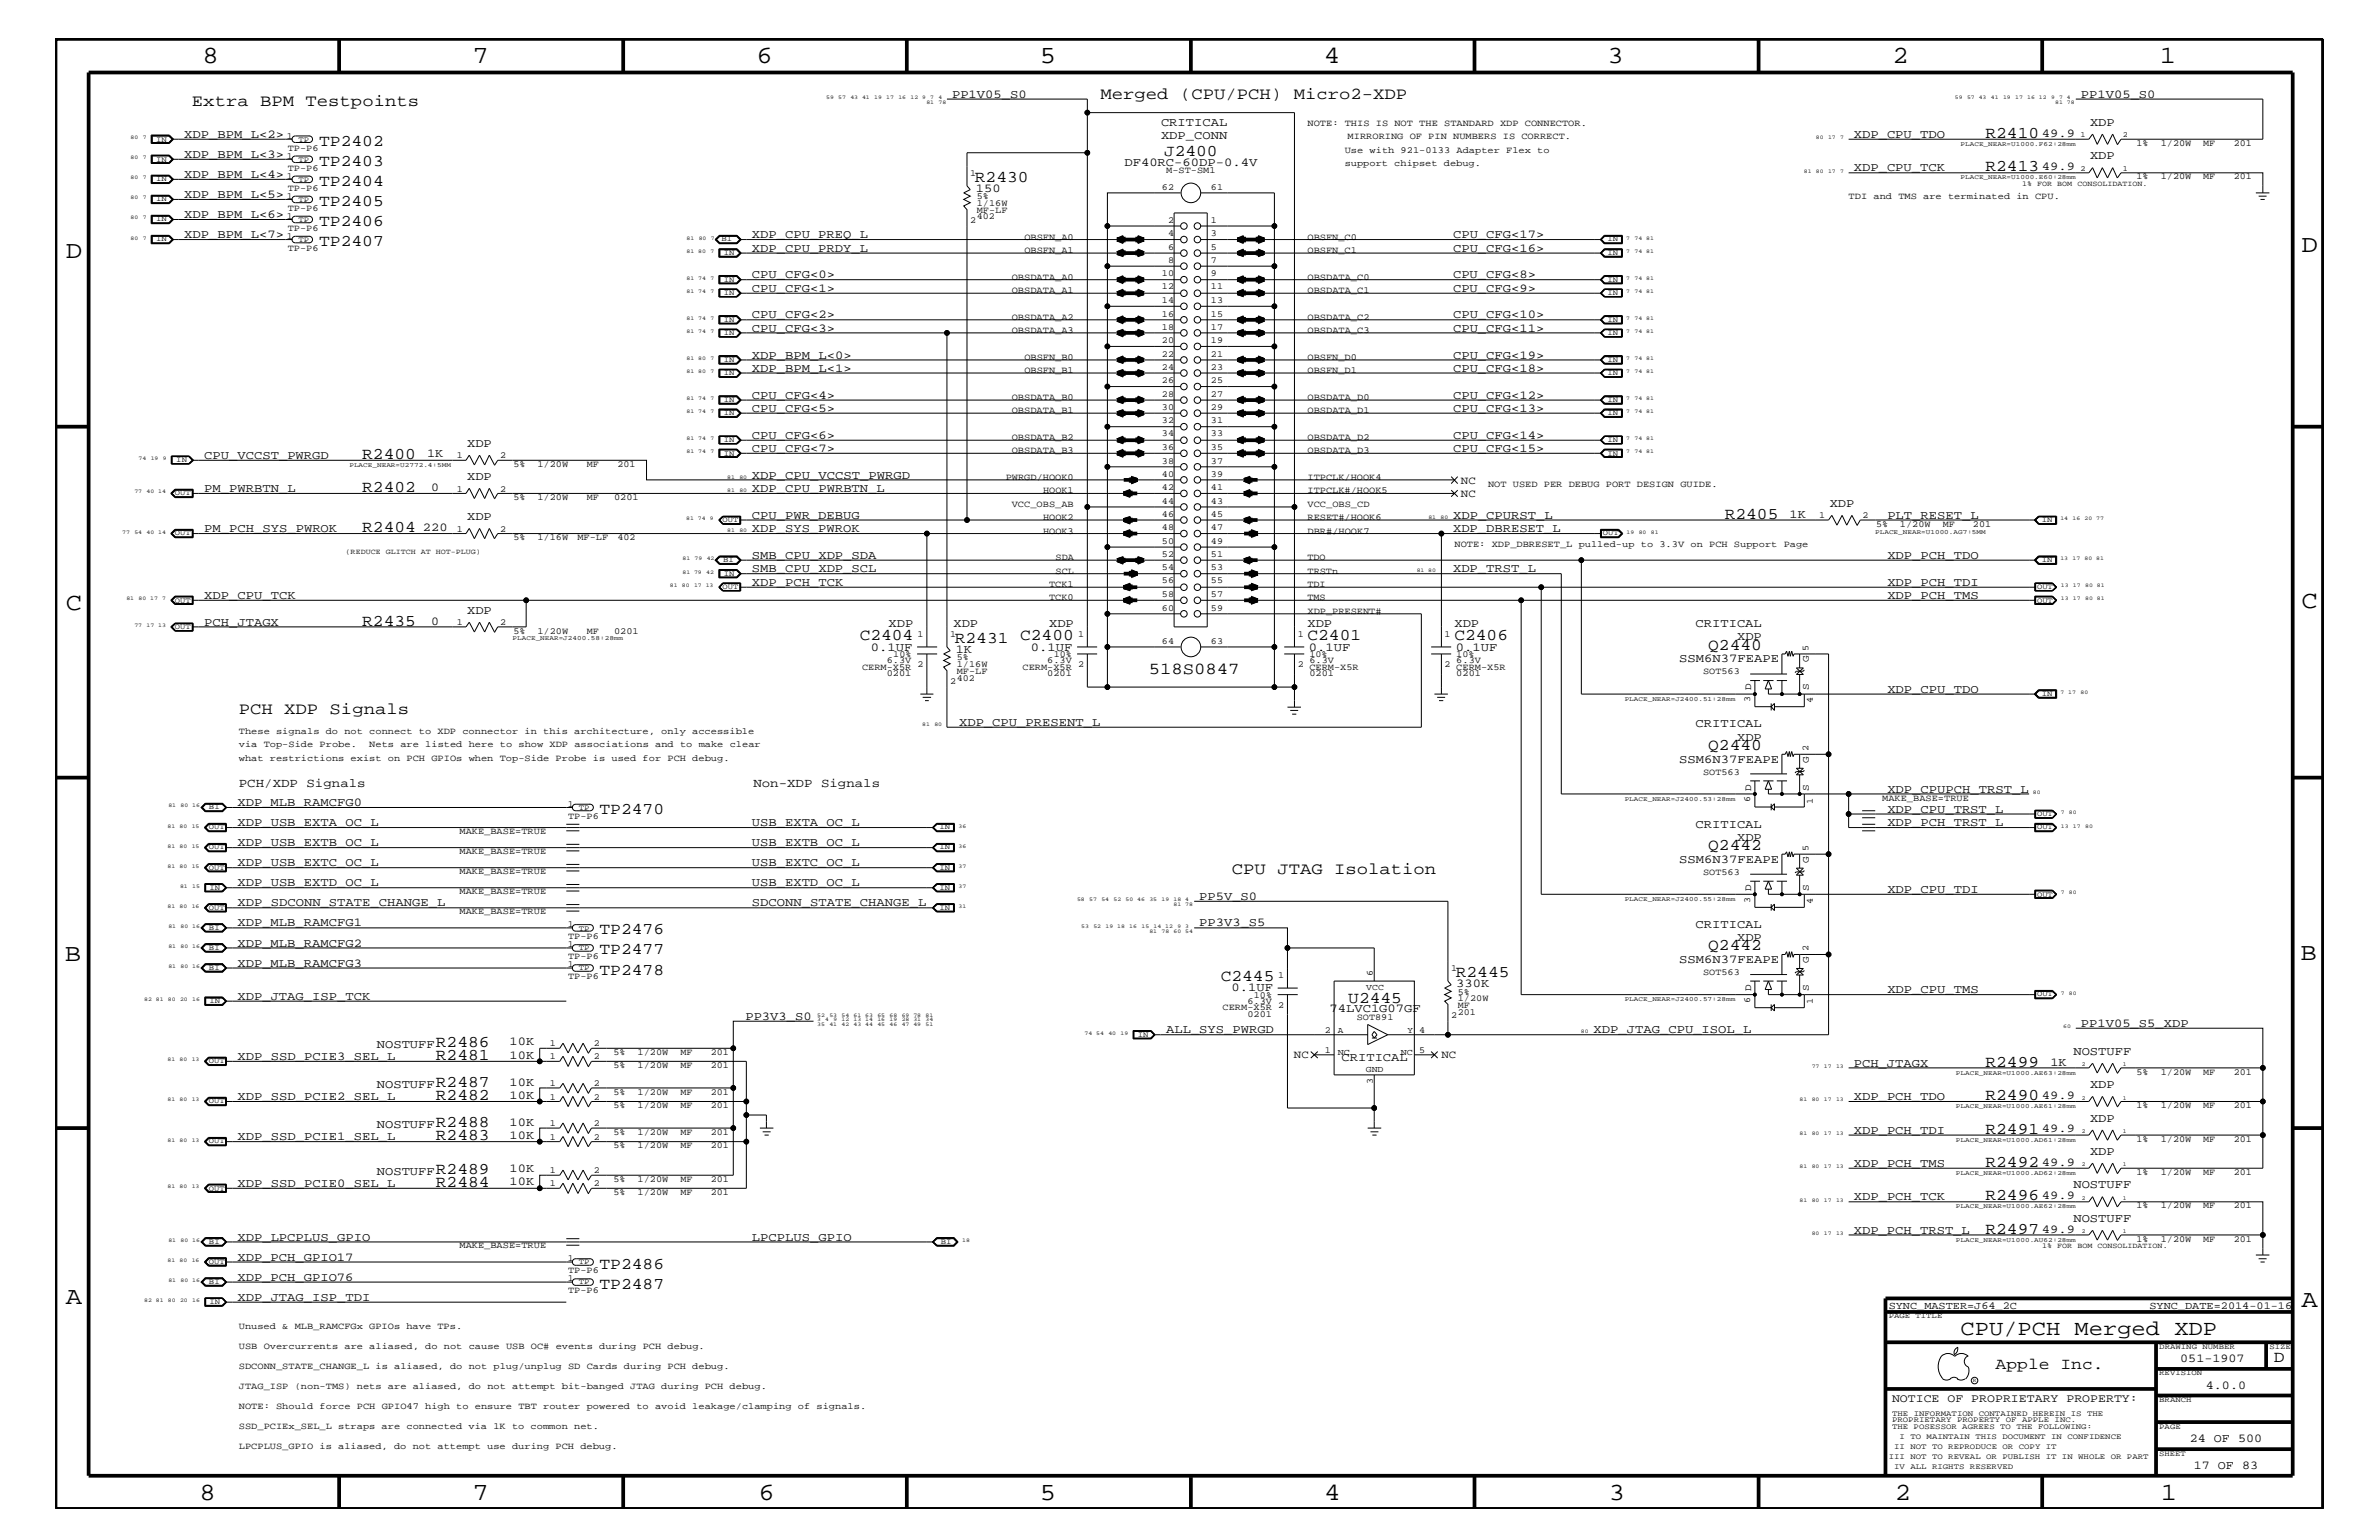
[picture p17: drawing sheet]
<svg xmlns="http://www.w3.org/2000/svg" width="432mm" height="279mm" viewBox="0 0 432 279" stroke-linecap="round" stroke-linejoin="round" font-family="sans-serif">
<defs><g id="words">
<g font-size="4.5">
<text x="36.7" y="11.5">8</text>
<text x="85.8" y="11.5">7</text>
<text x="137.3" y="11.5">6</text>
<text x="188.7" y="11.5">5</text>
<text x="240.3" y="11.5">4</text>
<text x="291.8" y="11.5">3</text>
<text x="343.5" y="11.5">2</text>
<text x="392" y="11.5">1</text>
<text x="11.9" y="46.8">D</text>
<text x="417.7" y="45.7">D</text>
<text x="11.9" y="110.6">C</text>
<text x="417.7" y="110.3">C</text>
<text x="11.8" y="174.3">B</text>
<text x="417.6" y="174.2">B</text>
<text x="11.9" y="236.7">A</text>
<text x="417.7" y="237.1">A</text>
<text x="36.2" y="272.1">8</text>
<text x="85.8" y="272.1">7</text>
<text x="137.7" y="272.1">6</text>
<text x="188.7" y="272.1">5</text>
<text x="240.4" y="272.1">4</text>
<text x="292" y="272.1">3</text>
<text x="343.9" y="272.1">2</text>
<text x="392.2" y="272.1">1</text>
</g>
<text font-size="3.9" x="355.9" y="242.3">CPU/PCH Merged XDP</text>
<g font-size="3">
<text x="199.7" y="18">Merged (CPU/PCH) Micro2-XDP</text>
<text x="34.8" y="19.2">Extra BPM Testpoints</text>
<text x="57.9" y="26.5">TP2402</text>
<text x="211.3" y="28.2">J2400</text>
<text x="360.4" y="25">R2410</text>
<text x="57.9" y="33.7">TP2404</text>
<text x="57.9" y="30.2">TP2403</text>
<text x="177" y="33">R2430</text>
<text x="360.4" y="31.1">R2413</text>
<text x="57.9" y="41">TP2406</text>
<text x="57.9" y="37.4">TP2405</text>
<text x="57.9" y="44.6">TP2407</text>
<text x="65.7" y="83.3">R2400</text>
<text x="65.7" y="89.3">R2402</text>
<text x="313.1" y="94.2">R2405</text>
<text x="65.7" y="96.5">R2404</text>
<text x="65.7" y="113.6">R2435</text>
<text x="156" y="116.2">C2404</text>
<text x="173.3" y="116.7">R2431</text>
<text x="185.2" y="116.2">C2400</text>
<text x="237.3" y="116.2">C2401</text>
<text x="264" y="116.2">C2406</text>
<text x="310" y="117.9">Q2440</text>
<text x="208.5" y="122.3">518S0847</text>
<text x="43.3" y="129.6">PCH XDP Signals</text>
<text x="310" y="136.1">Q2440</text>
<text x="108.8" y="147.7">TP2470</text>
<text x="310" y="154.3">Q2442</text>
<text x="223.6" y="158.6">CPU JTAG Isolation</text>
<text x="108.8" y="169.5">TP2476</text>
<text x="108.8" y="173.2">TP2477</text>
<text x="310" y="172.4">Q2442</text>
<text x="108.8" y="176.8">TP2478</text>
<text x="221.6" y="178">C2445</text>
<text x="264.2" y="177.3">R2445</text>
<text x="244.7" y="182">U2445</text>
<text x="79.1" y="189.9">R2486</text>
<text x="79.1" y="192.3">R2481</text>
<text x="79.1" y="197.2">R2487</text>
<text x="360.4" y="193.6">R2499</text>
<text x="79.1" y="199.6">R2482</text>
<text x="360.4" y="199.6">R2490</text>
<text x="79.1" y="206.9">R2483</text>
<text x="79.1" y="204.4">R2488</text>
<text x="360.4" y="205.7">R2491</text>
<text x="79.1" y="215.3">R2484</text>
<text x="79.1" y="213">R2489</text>
<text x="360.4" y="211.7">R2492</text>
<text x="360.4" y="217.8">R2496</text>
<text x="360.4" y="223.9">R2497</text>
<text x="108.8" y="233.8">TP2487</text>
<text x="108.8" y="230.2">TP2486</text>
<text x="362.2" y="248.4">Apple Inc.</text>
<text x="412.7" y="247.1">D</text>
</g>
<g font-size="2.3">
<text x="43.3" y="142.9">PCH/XDP Signals</text>
<text x="136.7" y="142.9">Non-XDP Signals</text>
</g>
<g font-size="2.2">
<text x="172.8" y="17.7">PP1V05_S0</text>
<text x="377.7" y="17.7">PP1V05_S0</text>
<text x="210.7" y="22.9">CRITICAL</text>
<text x="379.3" y="22.9">XDP</text>
<text x="33.4" y="28.6">XDP_BPM_L&lt;3&gt;</text>
<text x="33.4" y="25">XDP_BPM_L&lt;2&gt;</text>
<text x="210.7" y="25.3">XDP_CONN</text>
<text x="336.5" y="25">XDP_CPU_TDO</text>
<text x="370.6" y="24.8">49.9</text>
<text x="379.3" y="28.9">XDP</text>
<text x="33.4" y="32.3">XDP_BPM_L&lt;4&gt;</text>
<text x="33.4" y="35.9">XDP_BPM_L&lt;5&gt;</text>
<text x="177.1" y="34.8">150</text>
<text x="204.1" y="30.2">DF40RC-60DP-0.4V</text>
<text x="336.5" y="31.1">XDP_CPU_TCK</text>
<text x="370.6" y="30.8">49.9</text>
<text x="33.4" y="39.6">XDP_BPM_L&lt;6&gt;</text>
<text x="33.4" y="43.2">XDP_BPM_L&lt;7&gt;</text>
<text x="136.5" y="45.7">XDP_CPU_PRDY_L</text>
<text x="136.5" y="43.2">XDP_CPU_PREQ_L</text>
<text x="263.7" y="45.7">CPU_CFG&lt;16&gt;</text>
<text x="263.7" y="43.2">CPU_CFG&lt;17&gt;</text>
<text x="136.5" y="50.5">CPU_CFG&lt;0&gt;</text>
<text x="136.5" y="52.9">CPU_CFG&lt;1&gt;</text>
<text x="263.7" y="52.9">CPU_CFG&lt;9&gt;</text>
<text x="263.7" y="50.5">CPU_CFG&lt;8&gt;</text>
<text x="136.5" y="57.8">CPU_CFG&lt;2&gt;</text>
<text x="263.7" y="57.8">CPU_CFG&lt;10&gt;</text>
<text x="136.5" y="65.1">XDP_BPM_L&lt;0&gt;</text>
<text x="136.5" y="60.2">CPU_CFG&lt;3&gt;</text>
<text x="263.7" y="60.2">CPU_CFG&lt;11&gt;</text>
<text x="263.7" y="65.1">CPU_CFG&lt;19&gt;</text>
<text x="136.5" y="67.5">XDP_BPM_L&lt;1&gt;</text>
<text x="263.7" y="67.5">CPU_CFG&lt;18&gt;</text>
<text x="136.5" y="74.7">CPU_CFG&lt;5&gt;</text>
<text x="136.5" y="72.3">CPU_CFG&lt;4&gt;</text>
<text x="263.7" y="72.3">CPU_CFG&lt;12&gt;</text>
<text x="263.7" y="74.7">CPU_CFG&lt;13&gt;</text>
<text x="37.1" y="83.3">CPU_VCCST_PWRGD</text>
<text x="77.5" y="83">1K</text>
<text x="84.8" y="81.1">XDP</text>
<text x="136.5" y="82">CPU_CFG&lt;7&gt;</text>
<text x="136.5" y="79.6">CPU_CFG&lt;6&gt;</text>
<text x="263.7" y="82">CPU_CFG&lt;15&gt;</text>
<text x="263.7" y="79.6">CPU_CFG&lt;14&gt;</text>
<text x="37.1" y="89.3">PM_PWRBTN_L</text>
<text x="78.3" y="89">0</text>
<text x="84.8" y="87.1">XDP</text>
<text x="136.5" y="86.9">XDP_CPU_VCCST_PWRGD</text>
<text x="136.5" y="89.3">XDP_CPU_PWRBTN_L</text>
<text x="84.8" y="94.3">XDP</text>
<text x="136.5" y="94.2">CPU_PWR_DEBUG</text>
<text x="263.7" y="94.2">XDP_CPURST_L</text>
<text x="324.8" y="93.9">1K</text>
<text x="332.1" y="92">XDP</text>
<text x="342.6" y="94.2">PLT_RESET_L</text>
<text x="37.1" y="96.5">PM_PCH_SYS_PWROK</text>
<text x="76.8" y="96.3">220</text>
<text x="136.5" y="101.4">SMB_CPU_XDP_SDA</text>
<text x="136.5" y="96.5">XDP_SYS_PWROK</text>
<text x="263.7" y="96.5">XDP_DBRESET_L</text>
<text x="342.6" y="101.4">XDP_PCH_TDO</text>
<text x="136.5" y="103.8">SMB_CPU_XDP_SCL</text>
<text x="136.5" y="106.3">XDP_PCH_TCK</text>
<text x="263.7" y="103.8">XDP_TRST_L</text>
<text x="342.6" y="106.3">XDP_PCH_TDI</text>
<text x="37.1" y="108.7">XDP_CPU_TCK</text>
<text x="37.1" y="113.6">PCH_JTAGX</text>
<text x="78.3" y="113.3">0</text>
<text x="84.8" y="111.4">XDP</text>
<text x="161.3" y="113.7">XDP</text>
<text x="173.1" y="113.7">XDP</text>
<text x="190.4" y="113.7">XDP</text>
<text x="237.3" y="113.7">XDP</text>
<text x="264" y="113.7">XDP</text>
<text x="307.8" y="113.7">CRITICAL</text>
<text x="342.6" y="108.7">XDP_PCH_TMS</text>
<text x="158.1" y="118.1">0.1UF</text>
<text x="173.5" y="118.5">1K</text>
<text x="187.1" y="118.1">0.1UF</text>
<text x="237.6" y="118.1">0.1UF</text>
<text x="264.2" y="118.1">0.1UF</text>
<text x="315.3" y="116.2">XDP</text>
<text x="304.8" y="120.2">SSM6N37FEAPE</text>
<text x="342.6" y="125.7">XDP_CPU_TDO</text>
<text x="174.1" y="131.7">XDP_CPU_PRESENT_L</text>
<text x="307.8" y="131.9">CRITICAL</text>
<text x="315.3" y="134.4">XDP</text>
<text x="304.8" y="138.4">SSM6N37FEAPE</text>
<text x="342.6" y="143.9">XDP_CPUPCH_TRST_L</text>
<text x="43.1" y="149.9">XDP_USB_EXTA_OC_L</text>
<text x="43.1" y="146.2">XDP_MLB_RAMCFG0</text>
<text x="136.5" y="149.9">USB_EXTA_OC_L</text>
<text x="342.6" y="149.9">XDP_PCH_TRST_L</text>
<text x="342.6" y="147.5">XDP_CPU_TRST_L</text>
<text x="43.1" y="153.5">XDP_USB_EXTB_OC_L</text>
<text x="136.5" y="153.5">USB_EXTB_OC_L</text>
<text x="307.8" y="150.1">CRITICAL</text>
<text x="315.3" y="152.6">XDP</text>
<text x="43.1" y="157.2">XDP_USB_EXTC_OC_L</text>
<text x="43.1" y="160.8">XDP_USB_EXTD_OC_L</text>
<text x="136.5" y="160.8">USB_EXTD_OC_L</text>
<text x="136.5" y="157.2">USB_EXTC_OC_L</text>
<text x="304.8" y="156.6">SSM6N37FEAPE</text>
<text x="342.6" y="162">XDP_CPU_TDI</text>
<text x="43.1" y="164.5">XDP_SDCONN_STATE_CHANGE_L</text>
<text x="136.5" y="164.5">SDCONN_STATE_CHANGE_L</text>
<text x="217.7" y="163.3">PP5V_S0</text>
<text x="43.1" y="171.7">XDP_MLB_RAMCFG2</text>
<text x="43.1" y="168.1">XDP_MLB_RAMCFG1</text>
<text x="217.7" y="168.1">PP3V3_S5</text>
<text x="307.8" y="168.3">CRITICAL</text>
<text x="315.3" y="170.7">XDP</text>
<text x="43.1" y="175.4">XDP_MLB_RAMCFG3</text>
<text x="223.5" y="179.9">0.1UF</text>
<text x="264.3" y="179.1">330K</text>
<text x="304.8" y="174.8">SSM6N37FEAPE</text>
<text x="43.1" y="181.4">XDP_JTAG_ISP_TCK</text>
<text x="135.3" y="185">PP3V3_S0</text>
<text x="241.3" y="183.7">74LVC1G07GF</text>
<text x="342.6" y="180.2">XDP_CPU_TMS</text>
<text x="68.4" y="190.2">NOSTUFF</text>
<text x="92.5" y="189.7">10K</text>
<text x="211.7" y="187.5">ALL_SYS_PWRGD</text>
<text x="289.2" y="187.5">XDP_JTAG_CPU_ISOL_L</text>
<text x="376.3" y="191.4">NOSTUFF</text>
<text x="377.7" y="186.3">PP1V05_S5_XDP</text>
<text x="43.1" y="192.3">XDP_SSD_PCIE3_SEL_L</text>
<text x="68.4" y="197.4">NOSTUFF</text>
<text x="92.5" y="192.1">10K</text>
<text x="92.5" y="197">10K</text>
<text x="243.5" y="192.6">CRITICAL</text>
<text x="336.5" y="193.6">PCH_JTAGX</text>
<text x="372.2" y="193.3">1K</text>
<text x="379.3" y="197.4">XDP</text>
<text x="43.1" y="199.6">XDP_SSD_PCIE2_SEL_L</text>
<text x="92.5" y="199.3">10K</text>
<text x="336.5" y="199.6">XDP_PCH_TDO</text>
<text x="370.6" y="199.3">49.9</text>
<text x="379.3" y="203.5">XDP</text>
<text x="43.1" y="206.9">XDP_SSD_PCIE1_SEL_L</text>
<text x="68.4" y="204.7">NOSTUFF</text>
<text x="92.5" y="206.6">10K</text>
<text x="92.5" y="204.2">10K</text>
<text x="336.5" y="205.7">XDP_PCH_TDI</text>
<text x="370.6" y="205.4">49.9</text>
<text x="379.3" y="209.6">XDP</text>
<text x="43.1" y="215.3">XDP_SSD_PCIE0_SEL_L</text>
<text x="68.4" y="213.2">NOSTUFF</text>
<text x="92.5" y="215.1">10K</text>
<text x="92.5" y="212.7">10K</text>
<text x="336.5" y="211.7">XDP_PCH_TMS</text>
<text x="370.6" y="211.5">49.9</text>
<text x="376.3" y="215.6">NOSTUFF</text>
<text x="336.5" y="217.8">XDP_PCH_TCK</text>
<text x="370.6" y="217.5">49.9</text>
<text x="376.3" y="221.7">NOSTUFF</text>
<text x="43.1" y="225.1">XDP_LPCPLUS_GPIO</text>
<text x="136.5" y="225.1">LPCPLUS_GPIO</text>
<text x="336.5" y="223.9">XDP_PCH_TRST_L</text>
<text x="370.6" y="223.6">49.9</text>
<text x="43.1" y="228.7">XDP_PCH_GPIO17</text>
<text x="43.1" y="232.4">XDP_PCH_GPIO76</text>
<text x="43.1" y="236">XDP_JTAG_ISP_TDI</text>
<text x="395.7" y="247.1">051-1907</text>
<text x="400.4" y="252">4.0.0</text>
<text x="397.5" y="261.6">24 OF 500</text>
<text x="398.2" y="266.6">17 OF 83</text>
</g>
<text font-size="2.1" x="343.4" y="254.4">NOTICE OF PROPRIETARY PROPERTY:</text>
<g font-size="2">
<text x="265.2" y="87.7">NC</text>
<text x="265.2" y="90.1">NC</text>
<text x="234.9" y="192">NC</text>
<text x="261.6" y="192">NC</text>
</g>
<g font-size="1.9">
<text x="342.8" y="237.4">SYNC_MASTER=J64_2C</text>
<text x="390.1" y="237.4">SYNC_DATE=2014-01-16</text>
</g>
<g font-size="1.8">
<text x="317.8" y="125.3" transform="rotate(-90 317.8 125.3)">D</text>
<text x="328.3" y="125.3" transform="rotate(-90 328.3 125.3)">S</text>
<text x="328.3" y="120.2" transform="rotate(-90 328.3 120.2)">G</text>
<text x="317.8" y="143.5" transform="rotate(-90 317.8 143.5)">D</text>
<text x="328.3" y="143.5" transform="rotate(-90 328.3 143.5)">S</text>
<text x="328.3" y="138.4" transform="rotate(-90 328.3 138.4)">G</text>
<text x="317.8" y="161.7" transform="rotate(-90 317.8 161.7)">D</text>
<text x="328.3" y="161.7" transform="rotate(-90 328.3 161.7)">S</text>
<text x="328.3" y="156.6" transform="rotate(-90 328.3 156.6)">G</text>
<text x="317.8" y="179.9" transform="rotate(-90 317.8 179.9)">D</text>
<text x="328.3" y="179.9" transform="rotate(-90 328.3 179.9)">S</text>
<text x="328.3" y="174.8" transform="rotate(-90 328.3 174.8)">G</text>
</g>
<g font-size="1.7">
<text x="237.3" y="22.9">NOTE: THIS IS NOT THE STANDARD XDP CONNECTOR.</text>
<text x="52.1" y="28.8">1</text>
<text x="52.1" y="25.2">1</text>
<text x="52.2" y="27.4">TP-P6</text>
<text x="244.1" y="27.7">Use with 921-0133 Adapter Flex to</text>
<text x="244.6" y="25.3">MIRRORING OF PIN NUMBERS IS CORRECT.</text>
<text x="387.8" y="26.5">1%</text>
<text x="392.2" y="26.5">1/20W</text>
<text x="399.9" y="26.5">MF</text>
<text x="405.4" y="26.5">201</text>
<text x="52.1" y="32.5">1</text>
<text x="52.2" y="34.7">TP-P6</text>
<text x="52.2" y="31">TP-P6</text>
<text x="176.1" y="31.9">1</text>
<text x="210.9" y="34.4">62</text>
<text x="211.7" y="31.4">M-ST-SM1</text>
<text x="219.8" y="34.5">61</text>
<text x="244.1" y="30.2">support chipset debug.</text>
<text x="387.8" y="32.5">1%</text>
<text x="392.2" y="32.5">1/20W</text>
<text x="399.9" y="32.5">MF</text>
<text x="405.4" y="32.5">201</text>
<text x="52.1" y="39.7">1</text>
<text x="52.1" y="36.1">1</text>
<text x="52.2" y="41.9">TP-P6</text>
<text x="52.2" y="38.2">TP-P6</text>
<text x="176.1" y="40.4">2</text>
<text x="177.3" y="38.6">MF-LF</text>
<text x="177.3" y="39.8">402</text>
<text x="177.3" y="36.2">5%</text>
<text x="177.3" y="37.4">1/16W</text>
<text x="212" y="40.4">2</text>
<text x="219.8" y="40.4">1</text>
<text x="335.5" y="36.2">TDI and TMS are terminated in CPU.</text>
<text x="52.1" y="43.4">1</text>
<text x="52.2" y="45.5">TP-P6</text>
<text x="185.9" y="43.5">OBSFN_A0</text>
<text x="185.9" y="45.9">OBSFN_A1</text>
<text x="212" y="47.7">8</text>
<text x="212" y="45.3">6</text>
<text x="212" y="42.9">4</text>
<text x="219.8" y="47.7">7</text>
<text x="219.8" y="45.3">5</text>
<text x="219.8" y="42.9">3</text>
<text x="237.3" y="45.9">OBSFN_C1</text>
<text x="237.3" y="43.5">OBSFN_C0</text>
<text x="183.6" y="50.7">OBSDATA_A0</text>
<text x="183.6" y="53.2">OBSDATA_A1</text>
<text x="210.9" y="50.2">10</text>
<text x="210.9" y="52.5">12</text>
<text x="219.8" y="52.5">11</text>
<text x="219.8" y="50.2">9</text>
<text x="237.3" y="50.7">OBSDATA_C0</text>
<text x="237.3" y="53.2">OBSDATA_C1</text>
<text x="183.6" y="58">OBSDATA_A2</text>
<text x="210.9" y="55">14</text>
<text x="210.9" y="57.4">16</text>
<text x="210.9" y="59.8">18</text>
<text x="219.8" y="59.8">17</text>
<text x="219.8" y="57.4">15</text>
<text x="219.8" y="55">13</text>
<text x="237.3" y="58">OBSDATA_C2</text>
<text x="183.6" y="60.4">OBSDATA_A3</text>
<text x="185.9" y="65.3">OBSFN_B0</text>
<text x="210.9" y="62.3">20</text>
<text x="210.9" y="64.7">22</text>
<text x="219.8" y="62.3">19</text>
<text x="219.8" y="64.7">21</text>
<text x="237.3" y="60.4">OBSDATA_C3</text>
<text x="237.3" y="65.3">OBSFN_D0</text>
<text x="185.9" y="67.7">OBSFN_B1</text>
<text x="210.9" y="67.1">24</text>
<text x="210.9" y="69.5">26</text>
<text x="210.9" y="72">28</text>
<text x="219.8" y="67.1">23</text>
<text x="219.8" y="69.5">25</text>
<text x="219.8" y="72">27</text>
<text x="237.3" y="67.7">OBSFN_D1</text>
<text x="183.6" y="72.6">OBSDATA_B0</text>
<text x="183.6" y="75">OBSDATA_B1</text>
<text x="210.9" y="76.8">32</text>
<text x="210.9" y="74.4">30</text>
<text x="219.8" y="74.4">29</text>
<text x="219.8" y="76.8">31</text>
<text x="237.3" y="75">OBSDATA_D1</text>
<text x="237.3" y="72.6">OBSDATA_D0</text>
<text x="82.9" y="83.1">1</text>
<text x="90.8" y="83.1">2</text>
<text x="183.6" y="79.9">OBSDATA_B2</text>
<text x="183.6" y="82.2">OBSDATA_B3</text>
<text x="210.9" y="79.2">34</text>
<text x="210.9" y="81.6">36</text>
<text x="219.8" y="81.6">35</text>
<text x="219.8" y="79.2">33</text>
<text x="237.3" y="82.2">OBSDATA_D3</text>
<text x="237.3" y="79.9">OBSDATA_D2</text>
<text x="82.9" y="89.2">1</text>
<text x="90.8" y="89.2">2</text>
<text x="93.2" y="84.7">5%</text>
<text x="97.5" y="84.7">1/20W</text>
<text x="106.5" y="84.7">MF</text>
<text x="112.1" y="84.7">201</text>
<text x="182.5" y="87.1">PWRGD/HOOK0</text>
<text x="189.3" y="89.5">HOOK1</text>
<text x="210.9" y="84.1">38</text>
<text x="210.9" y="88.9">42</text>
<text x="210.9" y="86.5">40</text>
<text x="219.8" y="88.9">41</text>
<text x="219.8" y="84.1">37</text>
<text x="219.8" y="86.5">39</text>
<text x="237.3" y="87.1">ITPCLK/HOOK4</text>
<text x="237.3" y="89.5">ITPCLK#/HOOK5</text>
<text x="270.1" y="88.3">NOT USED PER DEBUG PORT DESIGN GUIDE.</text>
<text x="93.2" y="90.7">5%</text>
<text x="97.5" y="90.7">1/20W</text>
<text x="106.5" y="90.7">MF</text>
<text x="111.5" y="90.7">0201</text>
<text x="183.6" y="92">VCC_OBS_AB</text>
<text x="189.3" y="94.3">HOOK2</text>
<text x="210.9" y="91.4">44</text>
<text x="210.9" y="93.8">46</text>
<text x="219.8" y="91.4">43</text>
<text x="219.8" y="93.8">45</text>
<text x="237.3" y="92">VCC_OBS_CD</text>
<text x="237.3" y="94.3">RESET#/HOOK6</text>
<text x="330.2" y="94">1</text>
<text x="338.1" y="94">2</text>
<text x="340.5" y="95.6">5%</text>
<text x="344.8" y="95.6">1/20W</text>
<text x="352.6" y="95.6">MF</text>
<text x="358.1" y="95.6">201</text>
<text x="82.9" y="96.5">1</text>
<text x="90.8" y="96.5">2</text>
<text x="93.2" y="98">5%</text>
<text x="97.5" y="98">1/16W</text>
<text x="104.8" y="98">MF-LF</text>
<text x="112.1" y="98">402</text>
<text x="189.3" y="96.8">HOOK3</text>
<text x="191.6" y="101.6">SDA</text>
<text x="210.9" y="96.2">48</text>
<text x="210.9" y="98.7">50</text>
<text x="210.9" y="101">52</text>
<text x="219.8" y="101">51</text>
<text x="219.8" y="96.2">47</text>
<text x="219.8" y="98.7">49</text>
<text x="237.3" y="96.8">DBR#/HOOK7</text>
<text x="237.3" y="101.6">TDO</text>
<text x="264" y="99.3">NOTE: XDP_DBRESET_L pulled-up to 3.3V on PCH Support Page</text>
<text x="190.4" y="106.5">TCK1</text>
<text x="191.6" y="104.1">SCL</text>
<text x="210.9" y="103.5">54</text>
<text x="210.9" y="105.9">56</text>
<text x="219.8" y="103.5">53</text>
<text x="219.8" y="105.9">55</text>
<text x="237.3" y="106.5">TDI</text>
<text x="237.3" y="104.1">TRSTn</text>
<text x="82.9" y="113.4">1</text>
<text x="90.8" y="113.4">2</text>
<text x="190.4" y="108.9">TCK0</text>
<text x="210.9" y="108.3">58</text>
<text x="210.9" y="110.8">60</text>
<text x="219.8" y="108.3">57</text>
<text x="219.8" y="110.8">59</text>
<text x="237.3" y="111.4">XDP_PRESENT#</text>
<text x="237.3" y="108.9">TMS</text>
<text x="93.2" y="115">5%</text>
<text x="97.5" y="115">1/20W</text>
<text x="106.5" y="115">MF</text>
<text x="111.5" y="115">0201</text>
<text x="162.1" y="119.2">10%</text>
<text x="166.5" y="115.6">1</text>
<text x="172.5" y="115.6">1</text>
<text x="173.7" y="119.8">5%</text>
<text x="191.3" y="119.2">10%</text>
<text x="195.7" y="115.6">1</text>
<text x="210.9" y="116.8">64</text>
<text x="219.8" y="116.8">63</text>
<text x="235.5" y="115.6">1</text>
<text x="237.7" y="119.2">10%</text>
<text x="262.2" y="115.6">1</text>
<text x="264.3" y="119.2">10%</text>
<text x="328.3" y="118.1" transform="rotate(-90 328.3 118.1)">5</text>
<text x="156.5" y="121.5">CERM-X5R</text>
<text x="161" y="122.7">0201</text>
<text x="161" y="120.3">6.3V</text>
<text x="166.5" y="121">2</text>
<text x="172.5" y="124.1">2</text>
<text x="173.7" y="122.3">MF-LF</text>
<text x="173.7" y="123.5">402</text>
<text x="173.7" y="121">1/16W</text>
<text x="185.6" y="121.5">CERM-X5R</text>
<text x="190.1" y="122.7">0201</text>
<text x="190.1" y="120.3">6.3V</text>
<text x="195.7" y="121">2</text>
<text x="235.5" y="121">2</text>
<text x="237.7" y="121.5">CERM-X5R</text>
<text x="237.7" y="122.7">0201</text>
<text x="237.7" y="120.3">6.3V</text>
<text x="262.2" y="121">2</text>
<text x="264.3" y="121.5">CERM-X5R</text>
<text x="264.3" y="122.7">0201</text>
<text x="264.3" y="120.3">6.3V</text>
<text x="309.1" y="122.4">SOT563</text>
<text x="317.7" y="127.4" transform="rotate(-90 317.7 127.4)">3</text>
<text x="329" y="127.6" transform="rotate(-90 329 127.6)">4</text>
<text x="43.3" y="135.6">via Top-Side Probe.</text>
<text x="43.3" y="133.2">These signals do not connect to XDP connector in this architecture, only accessible</text>
<text x="67" y="135.6">Nets are listed here to show XDP associations and to make clear</text>
<text x="328.3" y="136.2" transform="rotate(-90 328.3 136.2)">2</text>
<text x="43.3" y="138">what restrictions exist on PCH GPIOs when Top-Side Probe is used for PCH debug.</text>
<text x="309.1" y="140.6">SOT563</text>
<text x="103" y="146.4">1</text>
<text x="103.1" y="148.5">TP-P6</text>
<text x="317.7" y="145.6" transform="rotate(-90 317.7 145.6)">6</text>
<text x="329" y="145.8" transform="rotate(-90 329 145.8)">1</text>
<text x="341.6" y="145.3">MAKE_BASE=TRUE</text>
<text x="83.4" y="151.3">MAKE_BASE=TRUE</text>
<text x="83.4" y="155">MAKE_BASE=TRUE</text>
<text x="328.3" y="154.4" transform="rotate(-90 328.3 154.4)">5</text>
<text x="83.4" y="158.6">MAKE_BASE=TRUE</text>
<text x="309.1" y="158.8">SOT563</text>
<text x="83.4" y="165.9">MAKE_BASE=TRUE</text>
<text x="83.4" y="162.2">MAKE_BASE=TRUE</text>
<text x="317.7" y="163.8" transform="rotate(-90 317.7 163.8)">3</text>
<text x="329" y="163.9" transform="rotate(-90 329 163.9)">4</text>
<text x="103" y="168.2">1</text>
<text x="103" y="171.8">1</text>
<text x="103.1" y="170.4">TP-P6</text>
<text x="328.3" y="172.6" transform="rotate(-90 328.3 172.6)">2</text>
<text x="103" y="175.5">1</text>
<text x="103.1" y="174">TP-P6</text>
<text x="103.1" y="177.7">TP-P6</text>
<text x="232" y="177.4">1</text>
<text x="249.2" y="177.2" transform="rotate(-90 249.2 177.2)">6</text>
<text x="263.4" y="176.2">1</text>
<text x="309.1" y="176.9">SOT563</text>
<text x="221.9" y="183.3">CERM-X5R 2</text>
<text x="226.4" y="184.6">0201</text>
<text x="226.4" y="182.1">6.3V</text>
<text x="227.6" y="181">10%</text>
<text x="246.3" y="185">SOT891</text>
<text x="263.4" y="184.7">2</text>
<text x="264.6" y="182.9">MF</text>
<text x="264.6" y="184.1">201</text>
<text x="264.6" y="180.5">5%</text>
<text x="264.6" y="181.6">1/20W</text>
<text x="317.7" y="181.9" transform="rotate(-90 317.7 181.9)">6</text>
<text x="329" y="182.1" transform="rotate(-90 329 182.1)">1</text>
<text x="99.8" y="189.8">1</text>
<text x="107.8" y="189.8">2</text>
<text x="111.3" y="191.4">5%</text>
<text x="115.7" y="191.4">1/20W</text>
<text x="123.5" y="191.4">MF</text>
<text x="129" y="191.4">201</text>
<text x="240.5" y="191">1</text>
<text x="240.5" y="187.4">2</text>
<text x="257.6" y="191.1">5</text>
<text x="257.6" y="187.5">4</text>
<text x="99.8" y="192.2">1</text>
<text x="99.8" y="197">1</text>
<text x="107.8" y="192.2">2</text>
<text x="107.8" y="197">2</text>
<text x="111.3" y="193.7">5%</text>
<text x="115.7" y="193.7">1/20W</text>
<text x="123.5" y="193.7">MF</text>
<text x="129" y="193.7">201</text>
<text x="249.2" y="196.6" transform="rotate(-90 249.2 196.6)">3</text>
<text x="387.8" y="195">5%</text>
<text x="392.2" y="195">1/20W</text>
<text x="399.9" y="195">MF</text>
<text x="405.4" y="195">201</text>
<text x="99.8" y="199.5">1</text>
<text x="107.8" y="199.5">2</text>
<text x="111.3" y="201">5%</text>
<text x="111.3" y="198.7">5%</text>
<text x="115.7" y="201">1/20W</text>
<text x="115.7" y="198.7">1/20W</text>
<text x="123.5" y="201">MF</text>
<text x="123.5" y="198.7">MF</text>
<text x="129" y="201">201</text>
<text x="129" y="198.7">201</text>
<text x="387.8" y="201">1%</text>
<text x="392.2" y="201">1/20W</text>
<text x="399.9" y="201">MF</text>
<text x="405.4" y="201">201</text>
<text x="99.8" y="206.8">1</text>
<text x="99.8" y="204.3">1</text>
<text x="107.8" y="206.8">2</text>
<text x="107.8" y="204.3">2</text>
<text x="111.3" y="208.3">5%</text>
<text x="111.3" y="205.9">5%</text>
<text x="115.7" y="208.3">1/20W</text>
<text x="115.7" y="205.9">1/20W</text>
<text x="123.5" y="208.3">MF</text>
<text x="123.5" y="205.9">MF</text>
<text x="129" y="208.3">201</text>
<text x="129" y="205.9">201</text>
<text x="387.8" y="207.1">1%</text>
<text x="392.2" y="207.1">1/20W</text>
<text x="399.9" y="207.1">MF</text>
<text x="405.4" y="207.1">201</text>
<text x="99.8" y="215.3">1</text>
<text x="99.8" y="212.8">1</text>
<text x="107.8" y="215.3">2</text>
<text x="107.8" y="212.8">2</text>
<text x="111.3" y="214.4">5%</text>
<text x="115.7" y="214.4">1/20W</text>
<text x="123.5" y="214.4">MF</text>
<text x="129" y="214.4">201</text>
<text x="387.8" y="213.2">1%</text>
<text x="392.2" y="213.2">1/20W</text>
<text x="399.9" y="213.2">MF</text>
<text x="405.4" y="213.2">201</text>
<text x="111.3" y="216.9">5%</text>
<text x="115.7" y="216.9">1/20W</text>
<text x="123.5" y="216.9">MF</text>
<text x="129" y="216.9">201</text>
<text x="387.8" y="219.2">1%</text>
<text x="392.2" y="219.2">1/20W</text>
<text x="399.9" y="219.2">MF</text>
<text x="405.4" y="219.2">201</text>
<text x="83.4" y="226.5">MAKE_BASE=TRUE</text>
<text x="387.8" y="225.3">1%</text>
<text x="392.2" y="225.3">1/20W</text>
<text x="399.9" y="225.3">MF</text>
<text x="405.4" y="225.3">201</text>
<text x="103" y="232.4">1</text>
<text x="103" y="228.8">1</text>
<text x="103.1" y="231">TP-P6</text>
<text x="103.1" y="234.6">TP-P6</text>
<text x="43.3" y="244.7">USB Overcurrents are aliased, do not cause USB OC# events during PCH debug.</text>
<text x="43.3" y="241.1">Unused &amp; MLB_RAMCFGx GPIOs have TPs.</text>
<text x="43.3" y="248.4">SDCONN_STATE_CHANGE_L is aliased, do not plug/unplug SD Cards during PCH debug.</text>
<text x="43.3" y="252">JTAG_ISP (non-TMS) nets are aliased, do not attempt bit-banged JTAG during PCH debug.</text>
<text x="43.3" y="255.6">NOTE: Should force PCH GPIO47 high to ensure TBT router powered to avoid leakage/clamping of signals.</text>
<text x="43.3" y="262.9">LPCPLUS_GPIO is aliased, do not attempt use during PCH debug.</text>
<text x="43.3" y="259.3">SSD_PCIEx_SEL_L straps are connected via 1K to common net.</text>
</g>
<g font-size="1.6">
<text x="248" y="179.6">VCC</text>
<text x="242.8" y="191.4">NC</text>
<text x="242.8" y="187.5">A</text>
<text x="254.3" y="191.4">NC</text>
<text x="255.4" y="187.5">Y</text>
<text x="247.9" y="194.5">GND</text>
</g>
<g font-size="1.4">
<text x="28.4" y="29.3">IN</text>
<text x="28.4" y="25.7">IN</text>
<text x="54.2" y="29.4">TP</text>
<text x="54.2" y="25.8">TP</text>
<text x="377.6" y="24.9">1</text>
<text x="385.3" y="24.9">2</text>
<text x="28.4" y="32.9">IN</text>
<text x="54.2" y="33">TP</text>
<text x="367" y="33.7">1% FOR BOM CONSOLIDATION.</text>
<text x="377.6" y="31">2</text>
<text x="385.3" y="31">1</text>
<text x="28.4" y="40.2">IN</text>
<text x="28.4" y="36.5">IN</text>
<text x="54.2" y="40.3">TP</text>
<text x="54.2" y="36.7">TP</text>
<text x="28.4" y="43.8">IN</text>
<text x="54.2" y="44">TP</text>
<text x="131" y="43.8">BI</text>
<text x="131.4" y="46.3">IN</text>
<text x="291.8" y="43.8">IN</text>
<text x="291.8" y="46.3">IN</text>
<text x="131.4" y="53.5">IN</text>
<text x="131.4" y="51.1">IN</text>
<text x="291.8" y="51.1">IN</text>
<text x="291.8" y="53.5">IN</text>
<text x="131.4" y="58.4">IN</text>
<text x="291.8" y="58.4">IN</text>
<text x="131.4" y="60.8">IN</text>
<text x="131.4" y="65.6">IN</text>
<text x="291.8" y="60.8">IN</text>
<text x="291.8" y="65.6">IN</text>
<text x="131.4" y="68.1">IN</text>
<text x="291.8" y="68.1">IN</text>
<text x="131.4" y="72.9">IN</text>
<text x="131.4" y="75.4">IN</text>
<text x="291.8" y="72.9">IN</text>
<text x="291.8" y="75.4">IN</text>
<text x="32" y="83.8">IN</text>
<text x="131.4" y="82.7">IN</text>
<text x="131.4" y="80.2">IN</text>
<text x="291.8" y="82.7">IN</text>
<text x="291.8" y="80.2">IN</text>
<text x="31.7" y="89.9">OUT</text>
<text x="131.1" y="94.8">OUT</text>
<text x="370.6" y="94.8">IN</text>
<text x="31.7" y="97.1">OUT</text>
<text x="62.7" y="100.4">(REDUCE GLITCH AT HOT-PLUG)</text>
<text x="290.9" y="97.1">OUT</text>
<text x="131.1" y="106.9">OUT</text>
<text x="131.2" y="102.1">BI</text>
<text x="131.4" y="104.4">IN</text>
<text x="369.7" y="106.9">OUT</text>
<text x="370.6" y="102.1">IN</text>
<text x="31.7" y="109.3">OUT</text>
<text x="369.7" y="109.3">OUT</text>
<text x="31.7" y="114.2">OUT</text>
<text x="370.6" y="126.3">IN</text>
<text x="37.9" y="146.8">BI</text>
<text x="105.1" y="147">TP</text>
<text x="369.7" y="148.1">OUT</text>
<text x="37.9" y="154.1">OUT</text>
<text x="37.9" y="150.5">OUT</text>
<text x="170.5" y="154.1">IN</text>
<text x="170.5" y="150.5">IN</text>
<text x="369.7" y="150.5">OUT</text>
<text x="37.9" y="157.8">OUT</text>
<text x="38" y="161.4">IN</text>
<text x="170.5" y="161.4">IN</text>
<text x="170.5" y="157.8">IN</text>
<text x="37.9" y="165">OUT</text>
<text x="170.5" y="165">IN</text>
<text x="369.7" y="162.7">OUT</text>
<text x="37.9" y="168.7">BI</text>
<text x="37.9" y="172.3">BI</text>
<text x="105.1" y="168.9">TP</text>
<text x="105.1" y="172.4">TP</text>
<text x="37.9" y="176">BI</text>
<text x="105.1" y="176.1">TP</text>
<text x="38" y="182.1">IN</text>
<text x="369.7" y="180.8">OUT</text>
<text x="206.5" y="188.1">IN</text>
<text x="37.9" y="192.9">OUT</text>
<text x="37.9" y="200.2">OUT</text>
<text x="37.9" y="207.5">OUT</text>
<text x="37.9" y="216">OUT</text>
<text x="37.9" y="225.7">BI</text>
<text x="170.8" y="225.7">BI</text>
<text x="370.7" y="226.5">1% FOR BOM CONSOLIDATION.</text>
<text x="37.9" y="232.9">BI</text>
<text x="37.9" y="229.3">OUT</text>
<text x="105.1" y="233">TP</text>
<text x="105.1" y="229.4">TP</text>
<text x="38" y="236.6">IN</text>
<text x="342.8" y="239.2">PAGE TITLE</text>
<text x="391.9" y="244.7">DRAWING NUMBER</text>
<text x="411.9" y="244.7">SIZE</text>
<text x="391.9" y="249.5">REVISION</text>
<text x="343.4" y="256.8">THE INFORMATION CONTAINED HEREIN IS THE</text>
<text x="391.9" y="254.4">BRANCH</text>
<text x="343.4" y="258">PROPRIETARY PROPERTY OF APPLE INC.</text>
<text x="343.4" y="259.3">THE POSESSOR AGREES TO THE FOLLOWING:</text>
<text x="343.8" y="262.9">II NOT TO REPRODUCE OR COPY IT</text>
<text x="344.8" y="261.1">I TO MAINTAIN THIS DOCUMENT IN CONFIDENCE</text>
<text x="391.9" y="259.3">PAGE</text>
<text x="342.8" y="264.7">III NOT TO REVEAL OR PUBLISH IT IN WHOLE OR PART</text>
<text x="343.8" y="266.6">IV ALL RIGHTS RESERVED</text>
<text x="391.9" y="264.1">SHEET</text>
</g>
<g font-size="1.2">
<text x="355.9" y="26.5">PLACE_NEAR=U1000.F62:28mm</text>
<text x="355.9" y="32.5">PLACE_NEAR=U1000.E60:28mm</text>
<text x="63.4" y="84.8">PLACE_NEAR=U2772.4:5MM</text>
<text x="340.4" y="96.8">PLACE_NEAR=U1000.AG7:5MM</text>
<text x="93" y="116.2">PLACE_NEAR=J2400.58:28mm</text>
<text x="294.9" y="127.1">PLACE_NEAR=J2400.51:28mm</text>
<text x="294.9" y="145.3">PLACE_NEAR=J2400.53:28mm</text>
<text x="294.9" y="163.5">PLACE_NEAR=J2400.55:28mm</text>
<text x="294.9" y="181.6">PLACE_NEAR=J2400.57:28mm</text>
<text x="355" y="195">PLACE_NEAR=U1000.AE63:28mm</text>
<text x="355" y="201">PLACE_NEAR=U1000.AE61:28mm</text>
<text x="355" y="207.1">PLACE_NEAR=U1000.AD61:28mm</text>
<text x="355" y="213.2">PLACE_NEAR=U1000.AD62:28mm</text>
<text x="355" y="219.2">PLACE_NEAR=U1000.AE62:28mm</text>
<text x="355" y="225.3">PLACE_NEAR=U1000.AU62:28mm</text>
</g>
<g font-size="1.1">
<text x="377.9" y="193.4">2</text>
<text x="385.3" y="193.4">1</text>
<text x="377.9" y="199.5">2</text>
<text x="385.3" y="199.5">1</text>
<text x="377.9" y="205.5">2</text>
<text x="385.3" y="205.5">1</text>
<text x="377.9" y="211.6">2</text>
<text x="385.3" y="211.6">1</text>
<text x="377.9" y="217.7">2</text>
<text x="385.3" y="217.7">1</text>
<text x="377.9" y="223.7">2</text>
<text x="385.3" y="223.7">1</text>
</g>
<g font-size="1">
<text x="149.9" y="18">59</text>
<text x="152.1" y="18">57</text>
<text x="154.3" y="18">43 41</text>
<text x="158.7" y="18">19</text>
<text x="160.9" y="18">17</text>
<text x="163.1" y="18">16</text>
<text x="165.3" y="18">12 9</text>
<text x="168.8" y="18">7</text>
<text x="170.3" y="18">4</text>
<text x="354.8" y="18">59</text>
<text x="357" y="18">57 43</text>
<text x="361.4" y="18">41</text>
<text x="363.6" y="18">19</text>
<text x="365.8" y="18">17</text>
<text x="368" y="18">16 12</text>
<text x="372.3" y="18">9</text>
<text x="373.7" y="18">7</text>
<text x="375.2" y="18">4</text>
<text x="168.1" y="18.9">81</text>
<text x="170.3" y="18.9">78</text>
<text x="373" y="18.9">81 78</text>
<text x="23.7" y="28.9">80</text>
<text x="23.7" y="25.3">80</text>
<text x="25.9" y="28.9">7</text>
<text x="25.9" y="25.3">7</text>
<text x="329.6" y="25.3">80</text>
<text x="331.8" y="25.3">17</text>
<text x="334" y="25.3">7</text>
<text x="23.7" y="32.5">80</text>
<text x="25.9" y="32.5">7</text>
<text x="327.4" y="31.4">81</text>
<text x="329.6" y="31.4">80</text>
<text x="331.8" y="31.4">17</text>
<text x="334" y="31.4">7</text>
<text x="23.7" y="39.8">80</text>
<text x="23.7" y="36.2">80</text>
<text x="25.9" y="39.8">7</text>
<text x="25.9" y="36.2">7</text>
<text x="23.7" y="43.5">80</text>
<text x="25.9" y="43.5">7</text>
<text x="124.6" y="43.5">81</text>
<text x="124.6" y="45.9">81 80</text>
<text x="126.8" y="43.5">80</text>
<text x="128.9" y="45.9">7</text>
<text x="129" y="43.5">7</text>
<text x="295.1" y="43.5">7</text>
<text x="295.1" y="45.9">7</text>
<text x="296.7" y="43.5">74 81</text>
<text x="296.7" y="45.9">74 81</text>
<text x="124.6" y="53.2">81 74</text>
<text x="124.6" y="50.7">81 74</text>
<text x="128.9" y="53.2">7</text>
<text x="128.9" y="50.7">7</text>
<text x="295.1" y="50.7">7</text>
<text x="295.1" y="53.2">7</text>
<text x="296.7" y="50.7">74 81</text>
<text x="296.7" y="53.2">74 81</text>
<text x="124.6" y="58">81 74</text>
<text x="128.9" y="58">7</text>
<text x="295.1" y="58">7</text>
<text x="296.7" y="58">74 81</text>
<text x="124.6" y="60.4">81 74</text>
<text x="124.6" y="65.3">81 80</text>
<text x="128.9" y="60.4">7</text>
<text x="128.9" y="65.3">7</text>
<text x="295.1" y="60.4">7</text>
<text x="295.1" y="65.3">7</text>
<text x="296.7" y="60.4">74 81</text>
<text x="296.7" y="65.3">74 81</text>
<text x="124.6" y="67.7">81 80</text>
<text x="128.9" y="67.7">7</text>
<text x="295.1" y="67.7">7</text>
<text x="296.7" y="67.7">74 81</text>
<text x="124.6" y="72.6">81 74</text>
<text x="124.6" y="75">81 74</text>
<text x="128.9" y="72.6">7</text>
<text x="128.9" y="75">7</text>
<text x="295.1" y="72.6">7</text>
<text x="295.1" y="75">7</text>
<text x="296.7" y="72.6">74 81</text>
<text x="296.7" y="75">74 81</text>
<text x="25.1" y="83.5">74</text>
<text x="27.3" y="83.5">19</text>
<text x="29.5" y="83.5">9</text>
<text x="124.6" y="82.2">81 74</text>
<text x="124.6" y="79.9">81 74</text>
<text x="128.9" y="82.2">7</text>
<text x="128.9" y="79.9">7</text>
<text x="295.1" y="82.2">7</text>
<text x="295.1" y="79.9">7</text>
<text x="296.7" y="82.2">74 81</text>
<text x="296.7" y="79.9">74 81</text>
<text x="24.4" y="89.5">77</text>
<text x="26.6" y="89.5">40 14</text>
<text x="132" y="86.9">81</text>
<text x="132" y="89.3">81</text>
<text x="134.2" y="86.9">80</text>
<text x="134.2" y="89.3">80</text>
<text x="124.5" y="94.3">81 74</text>
<text x="128.9" y="94.3">9</text>
<text x="259.2" y="94.2">81</text>
<text x="261.5" y="94.2">80</text>
<text x="374" y="94.3">14</text>
<text x="376.2" y="94.3">16</text>
<text x="378.4" y="94.3">20 77</text>
<text x="22.2" y="96.8">77</text>
<text x="24.4" y="96.8">54</text>
<text x="26.6" y="96.8">40 14</text>
<text x="123.9" y="101.6">81</text>
<text x="126.1" y="101.6">79</text>
<text x="128.3" y="101.6">42</text>
<text x="132" y="96.5">81</text>
<text x="134.2" y="96.5">80</text>
<text x="295.2" y="96.8">19</text>
<text x="297.4" y="96.8">80</text>
<text x="299.6" y="96.8">81</text>
<text x="374" y="101.6">13</text>
<text x="376.2" y="101.6">17</text>
<text x="378.4" y="101.6">80 81</text>
<text x="121.6" y="106.5">81</text>
<text x="123.8" y="106.5">80</text>
<text x="123.9" y="104.1">81 79</text>
<text x="126" y="106.5">17 13</text>
<text x="128.2" y="104.1">42</text>
<text x="257.1" y="103.8">81 80</text>
<text x="374.1" y="106.5">13</text>
<text x="376.3" y="106.5">17</text>
<text x="378.5" y="106.5">80 81</text>
<text x="22.9" y="108.9">81</text>
<text x="24.4" y="113.7">77</text>
<text x="25.1" y="108.9">80 17</text>
<text x="26.6" y="113.7">17 13</text>
<text x="29.5" y="108.9">7</text>
<text x="374.1" y="108.9">13</text>
<text x="376.3" y="108.9">17</text>
<text x="378.5" y="108.9">80 81</text>
<text x="374" y="125.9">7</text>
<text x="375.4" y="125.9">17</text>
<text x="377.6" y="125.9">80</text>
<text x="167.4" y="131.7">81</text>
<text x="169.6" y="131.7">80</text>
<text x="30.6" y="146.5">81</text>
<text x="32.8" y="146.5">80 16</text>
<text x="369" y="144">80</text>
<text x="374.1" y="147.7">7</text>
<text x="375.5" y="147.7">80</text>
<text x="30.4" y="153.8">81</text>
<text x="30.4" y="150.1">81</text>
<text x="32.6" y="153.8">80</text>
<text x="32.6" y="150.1">80</text>
<text x="34.8" y="153.8">15</text>
<text x="34.8" y="150.1">15</text>
<text x="174" y="150.1">36</text>
<text x="174" y="153.8">36</text>
<text x="374.1" y="150.1">13</text>
<text x="376.3" y="150.1">17</text>
<text x="378.5" y="150.1">80</text>
<text x="30.4" y="157.4">81</text>
<text x="32.6" y="157.4">80</text>
<text x="32.7" y="161.1">81</text>
<text x="34.8" y="157.4">15</text>
<text x="34.9" y="161.1">15</text>
<text x="174" y="161.1">37</text>
<text x="174" y="157.4">37</text>
<text x="30.4" y="164.7">81</text>
<text x="32.6" y="164.7">80</text>
<text x="34.8" y="164.7">16</text>
<text x="174" y="164.7">31</text>
<text x="195.5" y="163.5">58</text>
<text x="197.7" y="163.5">57</text>
<text x="199.9" y="163.5">54</text>
<text x="202.1" y="163.5">52</text>
<text x="204.3" y="163.5">50 46</text>
<text x="208.6" y="163.5">35</text>
<text x="210.8" y="163.5">19</text>
<text x="213" y="164.4">81 78</text>
<text x="213" y="163.5">18 4</text>
<text x="374.1" y="162.2">7</text>
<text x="375.5" y="162.2">80</text>
<text x="30.6" y="168.3">81</text>
<text x="30.6" y="172">81</text>
<text x="32.8" y="168.3">80 16</text>
<text x="32.8" y="172">80 16</text>
<text x="196.3" y="168.3">53</text>
<text x="198.5" y="168.3">52</text>
<text x="200.7" y="168.3">19 18</text>
<text x="205" y="168.3">16</text>
<text x="207.2" y="168.3">15</text>
<text x="208.6" y="169.2">81</text>
<text x="209.4" y="168.3">14 12</text>
<text x="210.8" y="169.2">78</text>
<text x="213" y="169.2">60 54</text>
<text x="213.7" y="168.3">9</text>
<text x="215.1" y="168.3">3</text>
<text x="30.6" y="175.6">81</text>
<text x="32.8" y="175.6">80 16</text>
<text x="26.2" y="181.6">82 81</text>
<text x="30.5" y="181.6">80</text>
<text x="32.7" y="181.6">20</text>
<text x="34.9" y="181.6">16</text>
<text x="148.3" y="185.3">3</text>
<text x="148.3" y="184.4">52</text>
<text x="149.8" y="185.3">4</text>
<text x="150.5" y="184.4">53</text>
<text x="151.3" y="185.3">9</text>
<text x="152.7" y="185.3">12</text>
<text x="152.7" y="184.4">54</text>
<text x="154.9" y="185.3">13 14</text>
<text x="154.9" y="184.4">61 63</text>
<text x="159.3" y="185.3">16</text>
<text x="159.3" y="184.4">65</text>
<text x="161.5" y="185.3">19</text>
<text x="161.5" y="184.4">68</text>
<text x="163.7" y="185.3">28 31</text>
<text x="163.7" y="184.4">69 78</text>
<text x="168" y="185.3">34</text>
<text x="168" y="184.4">81</text>
<text x="374.1" y="180.5">7</text>
<text x="375.5" y="180.5">80</text>
<text x="148.3" y="186.2">35</text>
<text x="150.5" y="186.2">41</text>
<text x="152.7" y="186.2">42</text>
<text x="154.9" y="186.2">43 44</text>
<text x="159.3" y="186.2">45</text>
<text x="161.5" y="186.2">46</text>
<text x="163.7" y="186.2">47 49</text>
<text x="168" y="186.2">51</text>
<text x="196.8" y="187.7">74 54</text>
<text x="201.2" y="187.7">40</text>
<text x="203.4" y="187.7">19</text>
<text x="286.9" y="187.5">80</text>
<text x="374.5" y="186.5">60</text>
<text x="30.4" y="192.6">81</text>
<text x="32.6" y="192.6">80</text>
<text x="34.8" y="192.6">13</text>
<text x="328.8" y="193.7">77</text>
<text x="331" y="193.7">17</text>
<text x="333.2" y="193.7">13</text>
<text x="30.4" y="199.8">81</text>
<text x="32.6" y="199.8">80</text>
<text x="34.8" y="199.8">13</text>
<text x="326.6" y="199.8">81</text>
<text x="328.8" y="199.8">80</text>
<text x="331" y="199.8">17</text>
<text x="333.2" y="199.8">13</text>
<text x="30.4" y="207.1">81</text>
<text x="32.6" y="207.1">80</text>
<text x="34.8" y="207.1">13</text>
<text x="326.6" y="205.9">81</text>
<text x="328.8" y="205.9">80</text>
<text x="331" y="205.9">17</text>
<text x="333.2" y="205.9">13</text>
<text x="30.4" y="215.6">81</text>
<text x="32.6" y="215.6">80</text>
<text x="34.8" y="215.6">13</text>
<text x="326.6" y="211.9">81</text>
<text x="328.8" y="211.9">80</text>
<text x="331" y="211.9">17</text>
<text x="333.2" y="211.9">13</text>
<text x="326.6" y="218">81</text>
<text x="328.8" y="218">80</text>
<text x="331" y="218">17</text>
<text x="333.2" y="218">13</text>
<text x="30.6" y="225.3">81</text>
<text x="32.8" y="225.3">80 16</text>
<text x="174.7" y="225.3">18</text>
<text x="328.8" y="224.1">80</text>
<text x="331" y="224.1">17</text>
<text x="333.2" y="224.1">13</text>
<text x="30.4" y="229">81</text>
<text x="30.6" y="232.6">81</text>
<text x="32.6" y="229">80</text>
<text x="32.8" y="232.6">80 16</text>
<text x="34.8" y="229">16</text>
<text x="26.2" y="236.2">82 81</text>
<text x="30.5" y="236.2">80</text>
<text x="32.7" y="236.2">20</text>
<text x="34.9" y="236.2">16</text>
<text x="358.1" y="250.7">R</text>
</g>
</g></defs>
<g fill="none" stroke="#000" stroke-width=".18">
<path d="M171.9 18h25.5v9.7M376.8 18h33.9v7.3h-25.7l-.7 1M27.4 39.1h3.3l.8 .7-.8 .8h-3.3zM27.4 24.5h3.3l.8 .8-.8 .7h-3.3zM27.4 28.1h3.3l.8 .8-.8 .8h-3.3zM27.4 31.8h3.3l.8 .7-.8 .8h-3.3zM27.4 35.4h3.3l.8 .8-.8 .7h-3.3zM27.5 26v-1.4h3.1l.8 .7-.8 .7M27.6 35.6h3l.6 .6M27.6 24.7h3l.7 .6-.7 .6h-3zM27.6 28.2v1.4h3l.7-.7-.7-.7M27.6 31.9v1.3"/>
<path d="M27.6 35.5v1.4M27.6 39.1v1.4M27.6 39.2h3l.6 .6M27.6 31.9h3l.6 .6M27.6 28.3h3l.6 .6M30.6 39.1l.7 .7-.7 .7M30.6 39.1l.8 .7-.8 .7M30.6 39.1h-3.1v1.4h3.1M30.6 28.2h-3.1v1.5M30.6 31.9h-3.1v1.3h3.1M30.6 35.5h-3.1v1.4h3.1M30.6 35.5l.7 .7-.7 .7"/>
<path d="M30.6 35.5l.8 .7-.8 .7M30.6 31.9l.7 .6-.7 .7M30.6 31.9l.8 .6-.8 .7M30.6 28.2l.8 .7-.8 .8M30.6 24.7l.6 .6M31.2 39.8l-.6 .6h-3M31.2 36.2l-.6 .6h-3M31.2 32.5l-.6 .6h-3M31.2 28.9l-.6 .6h-3M31.2 25.3l-.6 .6h-3M31.2 36.2h21.9M31.2 39.8h21.9"/>
<path d="M31.2 32.5h21.9M31.2 28.9h21.9M31.2 25.3h21.9M56.1 39.2a.59 .59 0 0 1 .6 .6 .59 .59 0 0 1-.6 .6M56.1 35.6a.59 .59 0 0 1 .6 .6 .59 .59 0 0 1-.6 .6M56.1 32a.59 .59 0 0 1 .6 .5 .59 .59 0 0 1-.6 .6M56.1 28.3a.59 .59 0 0 1 .6 .6 .59 .59 0 0 1-.6 .6M56.1 24.7a.59 .59 0 0 1 .6 .6 .59 .59 0 0 1-.6 .5M56.1 39.2h-2.4a.59 .59 0 0 0-.7 .6 .59 .59 0 0 0 .7 .6h2.4M56.1 35.6h-2.4a.59 .59 0 0 0-.7 .6 .59 .59 0 0 0 .7 .6h2.4M56.1 31.9l-2.4 .1a.59 .59 0 0 0-.7 .5 .59 .59 0 0 0 .7 .6h2.4M56.1 28.3h-2.4a.59 .59 0 0 0-.7 .6 .59 .59 0 0 0 .7 .6h2.4"/>
<path d="M56.1 24.7h-2.4a.59 .59 0 0 0-.7 .6 .59 .59 0 0 0 .7 .5l2.4 .1M197.4 20.4h37.6v97M213.1 38.6h6v75.1h-6zM214.3 35h-13.3v6h13.3M217.9 35h13.4v64.3M335.5 31.4h43.6l.7-1 .9 1.9 .9-1.9 .9 1.9 1-1.9 .8 1.9 .7-.9h25.7v3.6M335.5 25.3h43.6l.7-1 .9 1.9 .9-1.9 .9 1.9 1-1.9 .8 1.9M409.4 35h2.5M410 35.6h1.4M410.3 36.2h.8M27.4 42.7h3.3l.8 .8-.8 .7h-3.3zM27.6 42.9h3l.6 .6"/>
<path d="M27.6 42.8v1.3M30.6 42.8h-3.1v1.3h3.1M30.6 42.8l.7 .7-.7 .6M30.6 42.8l.8 .7-.8 .6M31.2 43.5l-.6 .6h-3M31.2 43.5h21.9M56.1 42.9a.59 .59 0 0 1 .6 .6 .59 .59 0 0 1-.6 .6M56.1 42.9h-2.4a.59 .59 0 0 0-.7 .6 .59 .59 0 0 0 .7 .6h2.4M129.8 43.5l.8-.8h3.2l.7 .8-.7 .7h-3.2zM129.9 43.5l.7-.7h3.2l.7 .7-.7 .6h-3.2zM130 43.5l.6-.6h3.1l.6 .6-.6 .6h-3.1zM130.5 57.3h3.3l.7 .7-.7 .8h-3.3z"/>
<path d="M130.5 45.2h3.3l.7 .7-.7 .8h-3.3zM130.5 50h3.3l.7 .7-.7 .8h-3.3zM130.6 57.3h3.2l.7 .7-.7 .7h-3.2zM130.6 45.2v1.4h3.2l.7-.7-.7-.7M130.6 50.1h3.2l.7 .6-.7 .7h-3.2zM130.6 52.4v1.5M130.6 59.7v1.5M130.6 42.8h3.1l.7 .7-.7 .6h-3.1l-.6-.6zM130.6 45.2h3.1l.7 .7-.7 .6h-3.1zM130.6 50.1v1.3M130.6 57.3v1.4M130.6 57.4h3.1l.6 .6"/>
<path d="M130.6 45.3h3.1l.6 .6M130.6 50.2h3.1l.6 .5M133.7 52.5h-3.1v1.3h3.1M133.7 59.8h-3.1v1.3h3.1M133.7 57.3l.7 .7-.7 .7M133.7 59.8l.7 .6-.7 .7M133.7 59.8l.6 .6M133.7 52.5l.7 .7-.7 .6M133.7 52.5l.6 .7M133.7 50.1l.7 .6-.7 .7M133.8 52.4h-3.3v1.5h3.3M133.8 59.7h-3.3v1.5h3.3"/>
<path d="M133.8 59.7l.7 .7-.7 .8M133.8 52.4l.7 .8-.7 .7M134.3 43.5h80M134.3 58l-.6 .6h-3.1M134.3 58h80M134.3 45.9h80M134.3 50.7l-.6 .6h-3.1M134.3 50.7h80M134.3 53.2h80M134.3 45.9l-.6 .6M134.3 53.2l-.6 .6M201 48.3h13.3"/>
<path d="M201 41v14.6M214.3 55.6h-13.3v7.3h13.3M217.9 43.5h72.8M217.9 58h72.8M217.9 45.9h72.8M217.9 50.7h72.8M217.9 55.6h13.4M217.9 48.3h13.4M217.9 41h13.4M217.9 53.2h72.8M290.5 43.5l.8 .6M290.5 50.7l.8 .7"/>
<path d="M290.5 53.2l.8 .7M290.5 58l.8 .7M290.7 43.5l.6-.6h3v1.2h-3zM290.7 50.7l.6-.5h3v1.1h-3zM290.7 58l.6-.6h3v1.2h-3zM291.2 42.7h3.3v1.5h-3.3l-.7-.7zM291.2 45.2h3.3v1.5h-3.3l-.7-.8zM291.2 50h3.3v1.5h-3.3l-.7-.8zM291.2 52.4h3.3v1.5h-3.3l-.7-.7zM291.2 57.3h3.3v1.5h-3.3l-.7-.8zM291.2 59.7h3.3v1.5h-3.3l-.7-.8zM291.3 46.5l-.6-.6 .6-.6h3v1.2"/>
<path d="M291.3 52.5l-.6 .7 .6 .6M291.3 59.8l-.6 .6 .6 .7M291.3 42.8h3.1v1.3h-3.1M291.3 50.1h3.1v1.3h-3.1M291.3 57.3h3.1v1.4h-3.1M291.3 42.8l-.8 .7M291.3 42.8l-.7 .7 .7 .6M291.3 59.8h3.1M291.3 46.5h3.1M291.3 45.2l-.8 .7M291.3 50.1l-.8 .6M291.3 50.1l-.7 .6 .7 .7"/>
<path d="M291.3 53.8h3.1M291.3 52.4l-.8 .8M291.3 52.5l-.7 .7 .7 .6M291.3 52.5h3.1M291.3 57.3l-.8 .7M291.3 57.3l-.7 .7 .7 .7M291.3 59.7l-.8 .7M291.3 59.8l-.7 .6 .7 .7M294.3 52.5v1.3M294.3 59.8v1.3M294.4 45.2v1.4h-3.1l-.8-.7M294.4 52.4v1.5"/>
<path d="M294.4 59.7v1.5M294.4 45.2h-3.1l-.7 .7 .7 .6M130.5 64.5h3.3l.7 .8-.7 .8h-3.3zM130.5 71.8h3.3l.7 .8-.7 .7h-3.3zM130.5 74.2h3.3l.7 .8-.7 .7h-3.3zM130.6 64.5v1.5h3.2l.7-.7-.7-.8M130.6 67v1.4M130.6 71.8v1.5h3.2l.7-.7-.7-.8M130.6 75.7v-1.4h3.2l.7 .7-.7 .7M130.6 79.1v1.4M130.6 66v-1.4h3.1l.7 .7-.7 .7M130.6 71.9h3.1l.7 .7-.7 .6h-3.1z"/>
<path d="M130.6 74.4h3.1l.7 .6-.7 .6h-3.1zM130.6 72h3.1l.6 .6M130.6 64.7h3.1l.6 .6M133.7 67.1h-3.1v1.3h3.1M133.7 79.2h-3.1v1.3h3.1M133.7 74.4l.6 .6M133.7 79.2l.7 .7-.7 .6M133.7 79.2l.6 .7M133.7 67.1l.7 .6-.7 .7M133.7 67.1l.6 .6M133.8 67h-3.3v1.4h3.3M133.8 79.1h-3.3v1.4h3.3"/>
<path d="M133.8 79.1l.7 .8-.7 .6M133.8 67l.7 .7-.7 .7M134.3 60.4l-.6 .7M134.3 60.4h80M134.3 72.6h80M134.3 75l-.6 .6h-3.1M134.3 75h80M134.3 79.9h80M134.3 65.3h80M134.3 67.7h80M134.3 72.6l-.6 .6M134.3 79.9l-.6 .6"/>
<path d="M134.3 67.7l-.6 .7M134.3 65.3l-.6 .6h-3.1M171.9 60.4v57l.6 .7-1.2 .5 1.2 .6-1.2 .6 1.2 .6-1.2 .6 .6 .7v10.2h86.1v-20.5h-40.1M201 77.4h13.3M201 70.1h13.3M201 62.9v48.5M217.9 60.4h72.8M217.9 72.6h72.8M217.9 75h72.8M217.9 79.9h72.8M217.9 62.9h13.4M217.9 65.3h72.8"/>
<path d="M217.9 67.7h72.8M217.9 77.4h13.4M217.9 70.1h13.4M290.5 75l.8-.7h3.1v1.4M290.5 75l.8 .7M290.5 79.9l.8 .6M290.5 60.4l.8 .8M290.5 65.3l.8 .7M290.5 67.7l.8 .7M291.2 64.5h3.3v1.6h-3.3l-.7-.8zM291.2 67h3.3v1.4h-3.3l-.7-.7zM291.2 71.8h3.3v1.5h-3.3l-.7-.7z"/>
<path d="M291.2 74.2h3.3v1.5h-3.3l-.7-.7zM291.2 79.1h3.3v1.4h-3.3l-.7-.6zM291.3 73.2l-.6-.6 .6-.6h3v1.2M291.3 74.4l-.6 .6 .6 .6h3v-1.2M291.3 79.2l-.6 .7 .6 .6M291.3 64.7h3v1.2h-3l-.6-.6zM291.3 67.1l-.6 .6 .6 .7M291.3 61.1h3.1M291.3 73.2h3.1M291.3 71.8l-.8 .8M291.3 74.4l-.7 .6 .7 .6h3.1M291.3 74.4h3.1"/>
<path d="M291.3 79.1l-.8 .8M291.3 79.2l-.7 .7 .7 .6M291.3 79.2h3.1M291.3 68.4h3.1M291.3 67.1h3.1M291.3 67.1l-.7 .6 .7 .7M291.3 64.5l-.8 .8M291.3 67l-.8 .7M294.3 67.1v1.3M294.3 79.2v1.3M294.4 64.5v1.5h-3.1M294.4 67v1.4"/>
<path d="M294.4 71.8v1.5h-3.1l-.8-.7M294.4 79.1v1.4M294.4 71.9h-3.1l-.7 .7 .7 .6M294.4 64.6h-3.1l-.7 .7 .7 .7M31.1 82.7h3.3l.7 .8-.7 .7h-3.3zM31.2 82.8h3.1M31.2 84.1h3.1M31.2 82.7v1.5M31.2 82.8v1.3M31.8 88.8h3.3v1.5h-3.3l-.8-.8zM31.8 96h3.3v1.6h-3.3l-.8-.8zM31.8 88.8l-.7 .7 .7 .7"/>
<path d="M31.8 96.2h3.1v1.2h-3.1l-.6-.6zM31.8 96.1l-.7 .7 .7 .7M31.8 88.8h3.2v1.4h-3.2M31.8 88.9h3.1v1.2h-3.1l-.6-.6zM31.8 96.1h3.2v1.4h-3.2M31.8 88.8l-.6 .7 .6 .7M31.8 96.1l-.6 .7 .6 .7M34.3 82.8l.7 .7-.7 .6M34.3 82.7l.8 .8-.8 .7M34.3 82.8l.6 .7M34.9 83.5l-.6 .6M34.9 89.5h49.7l.6-.9 .9 1.9 .9-1.9 1 1.9 .8-1.9 .9 1.9"/>
<path d="M34.9 96.8h49.7l.6-.9 .9 1.8 .9-1.8 1 1.8 .8-1.8 .9 1.8 .6-.9h77.9M34.9 83.5h49.7l.6-.9 .9 1.8 .9-1.8 1 1.8 .8-1.8 .9 1.8M89.7 84.4l.6-.9h27v3.6h97M130.5 94.3l.6-.6h3.4v1.4h-3.4zM130.5 81.5h3.3l.7 .7-.7 .8h-3.3zM130.5 94.3l.7 .8M130.6 83v-1.4h3.2l.7 .6-.7 .8M130.6 81.6v1.3h3.1l.7-.7-.7-.6M130.6 81.6h3.1l.6 .6M131.2 95h3.2M131.2 93.8h3.2M131.2 93.7l-.7 .6"/>
<path d="M131.2 93.8l-.6 .5 .6 .7M134.3 94.3h41.2M134.3 82.2l-.6 .6h-3.1M134.3 82.2h80M134.3 93.8v1.2M134.4 93.7v1.4M197.4 92v-64.3h-21.9v6l.6 .7-1.2 .6 1.2 .6-1.2 .6 1.2 .6-1.2 .6 .6 .6v56.3h38.8M201 84.7h13.3M201 99.3h13.3M214.3 92h-16.9v25.4M214.3 96.8h-46.1v20.6M214.3 89.5h-124l-.6 1"/>
<path d="M217.9 99.3h13.4v18.1h-13.4M217.9 94.3h114l.6-.8 .9 1.8 .9-1.8 .9 1.8 .9-1.8 1 1.8M217.9 82.2h72.8M217.9 89.5h46.1M217.9 96.8h72.8M217.9 84.7h13.4M217.9 92h17.1M217.9 87.1h46.1M261.6 96.8v20.6M263.4 86.5l1.2 1.2M263.4 88.9l1.2 1.2M264.6 86.5l-1.2 1.2"/>
<path d="M264.6 88.9l-1.2 1.2M290.5 82.2l.8 .8M290.5 96h3.3l.8 .8-.8 .8h-3.3zM290.6 96.1h3.2l.7 .7-.7 .7h-3.2zM290.7 96.2h3l.6 .6-.6 .6h-3M290.7 96.1v1.4M291.2 81.5h3.3v1.5h-3.3l-.7-.8zM291.3 81.6h3v1.2h-3l-.6-.6zM291.3 81.6h3.1v1.4M291.3 81.6l-.8 .6M291.3 81.6l-.7 .6 .7 .7h3.1M291.3 80.5h3.1"/>
<path d="M293.7 96.1l.7 .7-.7 .7M369.5 94.3h-31.8l-.6 1.1M370 93.7l-.8 .6 .8 .8M370 93.7h3.3v1.4h-3.3M370 93.7l-.7 .6 .7 .8M370.1 93.8l-.6 .5 .6 .7M370.1 93.8h3v1.2h-3M370.1 93.8l-.7 .5 .7 .7M373.2 93.7v1.4M31 113.7l.8-.6h3.3v1.4h-3.3zM31.8 108.1h3.3v1.6h-3.3l-.8-.8zM31.8 108.3h3.1v1.2h-3.1l-.6-.6z"/>
<path d="M31.8 113.1l-.7 .6 .7 .8M31.8 113.1l-.6 .6 .6 .7M31.8 108.2l-.7 .7 .7 .8M31.8 108.2h3.2v1.5M31.8 108.2l-.6 .7 .6 .7h3.2M31.8 114.4h3.2M31.8 113.1h3.2M34.9 108.9h60.6v4.8h-5.2l-.6 1.1M34.9 113.1v1.3M34.9 113.7h49.7l.6-.8 .9 1.8 .9-1.8 1 1.8 .8-1.8 .9 1.8M35 113.1v1.4M95.5 108.9h118.8"/>
<path d="M129.8 101.6l.8-.7h3.2l.7 .7-.7 .8h-3.2zM129.9 101.6l.7-.6h3.2l.7 .6-.7 .8h-3.2zM130 101.6l.6-.6h3.1l.7 .6-.7 .7h-3.1zM130.5 103.3h3.3l.7 .8-.7 .7h-3.3zM130.5 106.5l.7 .7M130.6 103.4h3.2l.7 .7-.7 .7h-3.2zM130.6 101h3.1l.6 .6h80M130.6 101l-.6 .6 .6 .6h3.1l.6-.6M130.6 103.4v1.4M130.6 103.5h3.1l.6 .6M131.1 105.8h3.4v1.4h-3.4l-.6-.7zM131.2 107.1h3.2"/>
<path d="M131.2 105.9h3.2M131.2 105.8l-.7 .7M131.2 105.9l-.6 .6 .6 .6M133.7 103.4l.7 .7-.7 .7M134.3 106.5h80M134.3 104.1h80M134.3 105.9v1.2M134.3 104.1l-.6 .6h-3.1M134.4 105.8v1.4M166.5 117.4h3.6M166.5 118.6h3.6M168.2 118.6v7.3"/>
<path d="M195.5 117.4h3.6M195.5 118.6h3.6M197.4 118.6v6.1h37.6M214.3 117.4h-13.3v7.3M214.3 111.4h-13.3v6M217.9 101.6h69.1v24.3h31.5M217.9 108.9h58.2v71.6h42.4M217.9 106.5h61.8v55.7h38.8M217.9 104.1h65.5v39.9h35.1M231.3 117.4v7.3M233.1 117.4h3.6M233.1 118.6h3.6"/>
<path d="M235 118.6v9.7M259.8 117.4h3.6M259.8 118.6h3.6M261.6 118.6v7.3M276.1 108.9h93.4M279.7 106.5h89.8M287 101.6h82.5M326.6 118.6v2.6M369.3 105.8h3.2l.8 .7-.8 .7h-3.2zM369.3 108.1h3.2l.8 .8-.8 .8h-3.2zM369.4 101.6l.7-.6h3v1.3h-3zM369.4 107.1h3.1"/>
<path d="M369.4 105.8v1.4M369.4 105.9h3.1M369.5 105.9v1.2M369.5 108.3h3l.6 .6-.6 .6h-3zM370 100.9h3.3v1.5h-3.3l-.8-.8zM370 102.4l-.7-.8 .7-.6h3.2v1.4M370.1 101l-.6 .6 .6 .6h3M372.5 108.2h-3.1v1.5M372.5 105.9l.7 .6-.7 .6M372.5 105.9l.6 .6-.6 .6M372.5 108.2l.7 .7-.7 .7h-3.1M372.5 108.2l.8 .7"/>
<path d="M167 125.9h2.4M167.5 126.5h1.5M167.9 127.1h.7M233.7 128.3h2.4M234.2 128.9h1.4M234.5 129.6h.8M260.4 125.9h2.4M260.9 126.5h1.4M261.2 127.1h.8M317.7 123.5h1.7M317.7 122.3h6.7M318.5 123.5v4.7h3"/>
<path d="M320 123.5h1.9M321 125v.9h48.5M321 123.5l.6 1.5h-1.2zM321.5 128.2l.6-.6v1.3zM321.5 127.6v1.3M322.5 123.5h1.9M323.4 122.3v-3.7h.6l.3-.5 .2 1 .3-1 .2 1 .2-1 .3 1 .1-.5h6.3v18.2M323.4 123.5v2.4M326.1 121.2h1.2l-1.2 1.2h1.2zM326.1 139.4h1.2l-1.2 1.2h1.2zM326.6 122.4v3.5M326.6 136.8v2.6"/>
<path d="M327.5 125.9v2.3h-5.4M327.5 121.5l-.2 .3h-1.2l-.3 .2M327.5 139.7l-.2 .3h-1.2l-.3 .2M369.4 125.9l.7-.6h3v1.2h-3zM370 125.2h3.3v1.5h-3.3l-.8-.8zM370 125.2l-.7 .7 .7 .7h3.2v-1.4M373.1 125.3h-3l-.6 .6 .6 .6M37.1 153.8l.7-.8h3.3v1.5h-3.3zM37.1 157.4l.7-.7h3.3v1.5h-3.3zM37.3 145.8h3.1l.6 .7M37.3 145.8h3.1l.7 .7-.7 .7h-3.1M37.3 145.7h3.1l.7 .8-.7 .8h-3.1l-.8-.8z"/>
<path d="M37.3 145.8l-.7 .7 .7 .7M37.3 145.8l-.6 .7 .6 .7M37.8 149.4h3.3v1.5h-3.3l-.7-.8zM37.9 153.1l-.6 .7 .6 .7M37.9 149.5l-.6 .6 .6 .7M37.9 156.7l-.6 .7 .6 .7M41 153.2h-3.1l-.6 .6 .6 .6h3.1M41 149.5h-3.1l-.6 .6 .6 .6h3.1M41 146.5l-.7 .6h-3l-.6-.6 .6-.6h3l.7 .6h63M41 146.5l-.6 .7h-3.1M41 156.8h-3.1l-.6 .6 .6 .6h3.1M41 149.5v1.3"/>
<path d="M41 153.1v1.4M41 156.7v1.4M41 153.8h128.4M41 150.1h128.4M41 157.4h128.4M41.1 153.1h-3.3l-.6 .7 .6 .7h3.3M41.1 149.5h-3.3l-.6 .6 .6 .7h3.3M41.1 156.7h-3.3l-.6 .7 .6 .7h3.3M102.8 154.4h2.4M102.8 153.2h2.4M102.8 150.7h2.4M102.8 149.5h2.4"/>
<path d="M102.8 158h2.4M102.8 156.8h2.4M107 145.9a.59 .59 0 0 1 .7 .6 .59 .59 0 0 1-.7 .6M107.1 145.9h-2.5a.59 .59 0 0 0-.7 .6 .59 .59 0 0 0 .7 .6h2.4M169.2 153.8l.8-.8h3.2v1.5h-3.2zM169.2 157.4l.8-.7h3.2v1.5h-3.2zM169.3 153.8l.7-.7h3.1v1.4h-3.1zM169.3 150.1l.7-.6h3.1v1.3h-3.1zM169.3 157.4l.7-.7h3.1v1.4h-3.1zM169.4 153.8l.7-.6h3v1.2h-3zM169.4 150.1l.7-.6h3v1.2h-3zM169.4 157.4l.7-.6h3v1.2h-3z"/>
<path d="M170 149.4h3.2v1.5h-3.2l-.8-.8zM317.7 141.7h1.7M317.7 140.4h6.7M317.7 159.9h1.7M317.7 158.6h6.7M318.5 141.7v4.7h3M318.5 159.9v4.7h3M320 141.7h1.9M320 159.9h1.9M321 143.2v.8h14.5M321 141.7l.6 1.5h-1.2zM321 159.9l.6 1.4h-1.2z"/>
<path d="M321.5 146.4l.6-.6v1.2zM321.5 145.8v1.2M322.5 141.7h1.9M322.5 159.9h1.9M323.4 158.6v-3.6h.6l.3-.5 .2 1 .3-1 .2 1 .2-1 .3 1 .1-.5h6.3v18.2M323.4 140.4v-3.6h.6l.3-.5 .2 1 .3-1 .2 1 .2-1 .3 1 .1-.5h6.3v18.2M323.4 141.7v2.3M323.4 159.9v2.3M326.1 157.5h1.2l-1.2 1.3h1.2zM326.6 140.6v3.4M326.6 155v2.5M326.6 158.8v3.4"/>
<path d="M327.5 157.9l-.2 .3h-1.2l-.3 .2M327.5 144v2.4h-5.4M335.5 147.7h34M335.5 147.7v2.4h34M338 148.4h2.4M338 147.1h2.4M338 150.7h2.4M338 149.5h2.4M368.3 144h-32.8v3.7M369.3 147h3.2l.8 .7-.8 .7h-3.2zM369.3 149.4h3.2l.8 .7-.8 .8h-3.2zM369.4 147v1.4"/>
<path d="M369.4 148.4h3.1M369.4 147.1h3.1M369.5 147.1v1.3M369.5 149.5h3l.6 .6-.6 .6h-3zM372.5 149.5h-3.1v1.3h3.1M372.5 147.1l.7 .6-.7 .7M372.5 147.1l.6 .6-.6 .7M372.5 149.5l.8 .6M372.5 149.5l.7 .6-.7 .7M373.3 150.1l-.8 .7M36.5 172l.8-.8h3.1l.7 .8-.7 .7h-3.1zM36.5 175.6l.8-.7h3.1l.7 .7-.7 .8h-3.1z"/>
<path d="M37.1 164.7l.7-.8h3.3v1.6h-3.3zM37.2 160.3h3.2l.7 .8-.7 .7h-3.2zM37.3 167.7h3.1l.6 .6M37.3 167.7h3.1l.7 .6-.7 .7h-3.1M37.3 167.6h3.1l.7 .7-.7 .8h-3.1l-.8-.8zM37.3 167.7l-.7 .6 .7 .7M37.3 167.7l-.6 .6 .6 .7M37.3 171.2h3.1l.7 .8-.7 .7h-3.1M37.3 171.2l-.7 .8 .7 .7M37.3 174.9h3.1l.6 .7-.6 .6h-3.1l-.6-.6zM37.3 174.9h3.1l.7 .7-.7 .7h-3.1l-.7-.7zM37.3 160.5h3l.7 .6-.7 .6h-3z"/>
<path d="M37.9 164l-.6 .7 .6 .7M40.4 160.4l.7 .7-.7 .6M40.4 160.4h-3.1v1.3h3.1M40.4 160.4l.6 .7M41 164.1h-3.1l-.6 .6 .6 .6h3.1M41 168.3l-.7 .6h-3l-.6-.6 .6-.5h3l.7 .5h63M41 168.3l-.6 .7h-3.1M41 172l-.7 .6h-3l-.6-.6 .6-.6h3l.7 .6h63M41 172l-.6-.7h-3.1l-.6 .7 .6 .7M41 172l-.6 .7h-3.1M41 175.6l-.7 .6h-3l-.6-.6 .6-.6h3l.7 .6h63M41 164v1.4"/>
<path d="M41 164.7h128.4M41 161.1l-.6 .6M41 161.1h128.4M41.1 164h-3.3l-.6 .7 .6 .7h3.3M102.8 161.7h2.4M102.8 165.3h2.4M102.8 164.1h2.4M102.8 160.5h2.4M104.6 175a.59 .59 0 0 0-.7 .6 .59 .59 0 0 0 .7 .6M104.6 176.2h2.4M104.6 175h2.5M107 167.8a.59 .59 0 0 1 .7 .5 .59 .59 0 0 1-.7 .6"/>
<path d="M107 171.4a.59 .59 0 0 1 .7 .6 .59 .59 0 0 1-.7 .6M107 175a.59 .59 0 0 1 .7 .6 .59 .59 0 0 1-.7 .6M107.1 167.8h-2.5a.59 .59 0 0 0-.7 .5 .59 .59 0 0 0 .7 .6h2.4M107.1 171.4h-2.5a.59 .59 0 0 0-.7 .6 .59 .59 0 0 0 .7 .6h2.4M169.2 164.7l.8-.8h3.2v1.6h-3.2zM169.3 164.7l.7-.7h3.1v1.4h-3.1zM169.3 161.1l.7-.7h3.1v1.3h-3.1zM169.4 164.7l.7-.6h3v1.2h-3zM169.4 161.1l.7-.6h3v1.2h-3zM170 160.3h3.2v1.5h-3.2l-.8-.7zM216.7 163.5h46.1v14.5l.6 .7-1.2 .6 1.2 .6-1.2 .6 1.2 .5-1.2 .6 .6 .6v5.5M216.7 168.3h17v3.7"/>
<path d="M231.9 179.3h3.6M242.1 178h14.6v17h-14.6zM249.4 178v-6h-15.7v7.3M317.7 178h1.7M317.7 176.8h6.7M318.5 178v4.8h3M320 178h1.9M321 161.3v.9h48.5M321 179.5v1h48.5M321 178l.6 1.5h-1.2zM321.5 164.6l.6-.6v1.2zM321.5 164v1.2"/>
<path d="M322.5 178h1.9M323.4 178v2.5M326.1 175.7h1.2l-1.2 1.2h1.2zM326.6 173.2v2.5M326.6 176.9v3.6M327.5 162.2v2.4h-5.4M327.5 176.1l-.2 .2h-1.2l-.3 .3M331.9 173.2v14.5h-80l-3.7 1.8v-3.6l3.7 1.8M331.9 173.2h-6.3l-.1 .5-.3-1-.2 1-.2-1-.3 1-.2-1-.3 .5h-.6v3.6M369.3 161.5h3.2l.8 .7-.8 .8h-3.2zM369.3 179.7h3.2l.8 .8-.8 .7h-3.2zM369.5 161.7h3l.6 .5-.6 .6h-3z"/>
<path d="M369.5 179.9h3l.6 .6-.6 .5h-3zM372.5 161.6h-3.1v1.4M372.5 179.8h-3.1v1.3h3.1M372.5 161.6l.7 .6-.7 .7h-3.1M372.5 161.6l.8 .6M372.5 179.8l.8 .7M372.5 179.8l.7 .7-.7 .6M37.1 192.6l.7-.8h3.3v1.5h-3.3zM37.1 199.8l.7-.7h3.3v1.5h-3.3zM37.2 180.9h3.2l.7 .7-.7 .8h-3.2zM37.3 181h3.1l.6 .6M37.3 182.4v-1.4h3.1l.7 .6-.7 .8"/>
<path d="M37.3 181v1.2h3l.7-.6M37.9 191.9l-.6 .7 .6 .6M37.9 199.2l-.6 .6 .6 .7M40.3 181l.7 .6M41 192h-3.1l-.6 .6 .6 .6h3.1M41 199.2h-3.1l-.6 .6 .6 .6h3.1M41 199.8h57M41 191.9v1.3M41 199.2v1.3M41 192.6h60.6l.6-1 .9 1.9 .9-1.9 .9 1.9 .9-1.9 1 1.9M41 181.6l-.6 .7h-3.1M41 181.6h61.8"/>
<path d="M41.1 199.2h-3.3l-.6 .6 .6 .7h3.3M41.1 191.9h-3.3l-.6 .7 .6 .6h3.3M106.8 191.1l.6-.9h25.7v7.2M106.8 198.3l-1-1.8-.9 1.8-.9-1.8-.9 1.8-.9-1.8-.6 .9h-3.6v2.4h3.6l.6-.9 .9 1.9 .9-1.9 .9 1.9 .9-1.9 1 1.9M106.8 193.6l.6-1h28.1v7.2M106.8 191l-1-1.7-.9 1.7-.9-1.7-.9 1.7-.9-1.7-.6 .9h-3.6v2.4M133.1 197.4h-25.7l-.6 1M133.1 197.4v15.8h-25.7l-.6 1M147.7 185.3h-14.6v4.9M205.7 187h3.3l.6 .7-.6 .8h-3.3zM205.8 187.1h3.1l.6 .6-.6 .6h-3.1zM208.9 187.1l.7 .6"/>
<path d="M208.9 187.1l.7 .6-.7 .7M208.9 187.1h-3.2v1.3h3.2M209.5 187.7h38.7M209.6 187.7l-.7 .7M231.9 180.5h3.6M233.7 180.5v20.5h15.7M237.9 190.8l1.3 1.2M238.5 191.4h3.6M239.2 190.8l-1.3 1.2M249 188.3h.9M249.4 187.1l.5 .6-.5 .6-.4-.6zM249.4 195v9.7"/>
<path d="M256.7 191.4h3.7M259.8 190.8l1.1 1.2M260.9 190.8l-1.1 1.2M321.5 182.8l.6-.6v1.2zM321.5 182.2v1.2M327.5 180.5v2.3h-5.4M335.5 199.8h43.6l.7-.9 .9 1.9 .9-1.9 .9 1.9 1-1.9 .8 1.9M335.5 193.7h43.6l.7-.8 .9 1.8 .9-1.8 .9 1.8 1-1.8 .8 1.8M373.3 180.5l-.8 .6M376.8 186.5h33.9v7.2M384.3 194.8l.7-1.1h25.7v6.1M37.1 207.1l.7-.7h3.3v1.5h-3.3z"/>
<path d="M37.1 215.6l.7-.8h3.3v1.6h-3.3zM37.9 214.9l-.6 .7 .6 .7h3.1v-1.4M37.9 206.4l-.6 .7 .6 .7M41 206.5h-3.1l-.6 .6 .6 .6h3.1M41 215h-3.1l-.6 .6 .6 .6h3.1M41 206.4v1.4M41 207.1h57M41 215.6h57M41.1 206.4h-3.3l-.6 .7 .6 .7h3.3M41.1 214.9h-3.3l-.6 .7 .6 .8M106.8 200.9l.6-1.1h28.1v2.5M106.8 214.1l-1-1.8-.9 1.8-.9-1.8-.9 1.8-.9-1.8-.6 .9h-3.6v2.4h3.6l.6-.9 .9 1.8 .9-1.8 .9 1.8 .9-1.8 1 1.8"/>
<path d="M106.8 205.6l-1-1.9-.9 1.9-.9-1.9-.9 1.9-.9-1.9-.6 1h-3.6v2.4h3.6l.6-.9 .9 1.9 .9-1.9 .9 1.9 .9-1.9 1 1.9 .6-1h28.1M133.1 204.7h-25.7l-.6 1M135.5 202.3v13.3h-28.1l-.6 1M135.5 202.3h3.6v2.4M137.9 204.7h2.5M138.4 205.3h1.5M138.8 205.9h.7M248.2 204.7h2.5M248.8 205.3h1.4M249.1 205.9h.8M335.5 218h43.6l.7-.9 .9 1.9 .9-1.9 .9 1.9 1-1.9 .8 1.9 .7-1h25.7v6.1M335.5 205.9h43.6l.7-.9 .9 1.9 .9-1.9 .9 1.9 1-1.9 .8 1.9 .7-1h25.7v6h-25.7l-.7 1.1"/>
<path d="M335.5 211.9h43.6l.7-.9 .9 1.9 .9-1.9 .9 1.9 1-1.9 .8 1.9M384.3 200.9l.7-1.1h25.7v6.1M36.5 232.6l.8-.8h3.1l.7 .8-.7 .8h-3.1zM36.5 225.3l.8-.7h3.1l.7 .7-.7 .8h-3.1zM37.1 229l.7-.8h3.3v1.5h-3.3zM37.2 235.5h3.2l.7 .7-.7 .8h-3.2zM37.3 231.9h3.1l.6 .7-.6 .6h-3.1l-.6-.6zM37.3 231.8h3.1l.7 .8-.7 .7h-3.1l-.7-.7zM37.3 224.6h3.1l.7 .7-.7 .7h-3.1M37.3 224.6l-.7 .7 .7 .7M37.3 235.5v1.4h3.1l.7-.7-.7-.7M37.3 235.6h3.1l.6 .6"/>
<path d="M37.3 235.6v1.2M37.8 228.2l-.6 .8 .6 .6h3.3M37.9 228.3h3.1v1.3h-3.1l-.6-.6zM40.3 235.6l.7 .6M41 232.6l-.7 .6h-3l-.6-.6 .6-.6h3l.7 .6h63M41 225.3l-.7 .6h-3l-.6-.6 .6-.6h3l.7 .6h128.4M41 225.3l-.6-.7h-3.1l-.6 .7 .6 .7M41 225.3l-.6 .7h-3.1M41 228.4h-3.1l-.6 .6 .6 .6M41 229h63M41 236.2l-.7 .6M41 236.2l-.6 .6h-3.1"/>
<path d="M41 236.2h61.8M102.8 224.7h2.4M102.8 225.9h2.4M107 232a.59 .59 0 0 1 .7 .6 .59 .59 0 0 1-.7 .6M107 228.4a.59 .59 0 0 1 .7 .6 .59 .59 0 0 1-.7 .6M107.1 232h-2.5a.59 .59 0 0 0-.7 .6 .59 .59 0 0 0 .7 .6h2.4M107.1 228.4h-2.5a.59 .59 0 0 0-.7 .6 .59 .59 0 0 0 .7 .6h2.4M169.2 225.3l.8-.7h3.1l.8 .7-.8 .8h-3.1zM169.3 225.3l.7-.7h3.1l.6 .7-.6 .7h-3.1zM169.4 225.3l.7-.6h3l.6 .6-.6 .6h-3zM170 224.6h3.1l.7 .7-.7 .7h-3.1M170 224.6l-.7 .7 .7 .7"/>
<path d="M335.5 224.1h43.6l.7-.9 .9 1.8 .9-1.8 .9 1.8 1-1.8 .8 1.8M384.3 225.1l.7-1h25.7v3.6M409.4 227.7h2.5M410 228.4h1.4M410.3 229h.8M352.3 246.1a1.72 1.72 0 0 1 2.5 0 1.69 1.69 0 0 1 2.4 0M352.4 246a3.2 3.2 0 0 0 .4 4.3l.8 .1 .4-.2M354 250.2l.7-.3 .7 .3M355.2 250.2l.7 .2 .7-.2M355.3 244.4v.3a1.18 1.18 0 0 1-.6 1.1M355.4 244.4a.99 .99 0 0 0-.6 1.4M357.2 246a1.04 1.04 0 0 0-.7 1 1.04 1.04 0 0 0 .7 1"/>
<path d="M357.3 248l.1 .7a2.11 2.11 0 0 1-.6 1.5"/>
<circle cx="197.4" cy="20.4" r=".42"/>
<circle cx="197.4" cy="27.7" r=".42"/>
<circle cx="216.2" cy="35" r="1.78"/>
<circle cx="201" cy="48.3" r=".42"/>
<circle cx="201" cy="55.6" r=".42"/>
<circle cx="201" cy="41" r=".42"/>
<circle cx="214.9" cy="55.6" r=".59"/>
<circle cx="214.9" cy="45.9" r=".59"/>
<circle cx="214.9" cy="41" r=".59"/>
<circle cx="214.9" cy="58" r=".59"/>
<circle cx="214.9" cy="48.3" r=".59"/>
<circle cx="214.9" cy="50.7" r=".59"/>
<circle cx="214.9" cy="43.5" r=".59"/>
<circle cx="214.9" cy="53.2" r=".59"/>
<circle cx="217.3" cy="45.9" r=".59"/>
<circle cx="217.3" cy="55.6" r=".59"/>
<circle cx="217.3" cy="41" r=".59"/>
<circle cx="217.3" cy="50.7" r=".59"/>
<circle cx="217.3" cy="58" r=".59"/>
<circle cx="217.3" cy="48.3" r=".59"/>
<circle cx="217.3" cy="53.2" r=".59"/>
<circle cx="217.3" cy="43.5" r=".59"/>
<circle cx="231.3" cy="55.6" r=".42"/>
<circle cx="231.3" cy="48.3" r=".42"/>
<circle cx="231.3" cy="41" r=".42"/>
<circle cx="171.9" cy="60.4" r=".42"/>
<circle cx="201" cy="62.9" r=".42"/>
<circle cx="201" cy="70.1" r=".42"/>
<circle cx="201" cy="77.4" r=".42"/>
<circle cx="214.9" cy="62.9" r=".59"/>
<circle cx="214.9" cy="72.6" r=".59"/>
<circle cx="214.9" cy="65.3" r=".59"/>
<circle cx="214.9" cy="77.4" r=".59"/>
<circle cx="214.9" cy="75" r=".59"/>
<circle cx="214.9" cy="67.7" r=".59"/>
<circle cx="214.9" cy="79.9" r=".59"/>
<circle cx="214.9" cy="60.4" r=".59"/>
<circle cx="214.9" cy="70.1" r=".59"/>
<circle cx="217.3" cy="65.3" r=".59"/>
<circle cx="217.3" cy="72.6" r=".59"/>
<circle cx="217.3" cy="62.9" r=".59"/>
<circle cx="217.3" cy="67.7" r=".59"/>
<circle cx="217.3" cy="75" r=".59"/>
<circle cx="217.3" cy="77.4" r=".59"/>
<circle cx="217.3" cy="79.9" r=".59"/>
<circle cx="217.3" cy="70.1" r=".59"/>
<circle cx="217.3" cy="60.4" r=".59"/>
<circle cx="231.3" cy="70.1" r=".42"/>
<circle cx="231.3" cy="77.4" r=".42"/>
<circle cx="231.3" cy="62.9" r=".42"/>
<circle cx="168.2" cy="96.8" r=".42"/>
<circle cx="175.5" cy="94.3" r=".42"/>
<circle cx="197.4" cy="92" r=".42"/>
<circle cx="201" cy="84.7" r=".42"/>
<circle cx="201" cy="99.3" r=".42"/>
<circle cx="214.9" cy="82.2" r=".59"/>
<circle cx="214.9" cy="99.3" r=".59"/>
<circle cx="214.9" cy="92" r=".59"/>
<circle cx="214.9" cy="89.5" r=".59"/>
<circle cx="214.9" cy="84.7" r=".59"/>
<circle cx="214.9" cy="94.3" r=".59"/>
<circle cx="214.9" cy="87.1" r=".59"/>
<circle cx="214.9" cy="96.8" r=".59"/>
<circle cx="217.3" cy="99.3" r=".59"/>
<circle cx="217.3" cy="89.5" r=".59"/>
<circle cx="217.3" cy="92" r=".59"/>
<circle cx="217.3" cy="82.2" r=".59"/>
<circle cx="217.3" cy="94.3" r=".59"/>
<circle cx="217.3" cy="84.7" r=".59"/>
<circle cx="217.3" cy="96.8" r=".59"/>
<circle cx="217.3" cy="87.1" r=".59"/>
<circle cx="231.3" cy="84.7" r=".42"/>
<circle cx="231.3" cy="99.3" r=".42"/>
<circle cx="234.9" cy="92" r=".42"/>
<circle cx="261.6" cy="96.8" r=".42"/>
<circle cx="95.5" cy="108.9" r=".42"/>
<circle cx="201" cy="117.4" r=".42"/>
<circle cx="201" cy="111.4" r=".42"/>
<circle cx="214.9" cy="108.9" r=".59"/>
<circle cx="214.9" cy="111.4" r=".59"/>
<circle cx="214.9" cy="104.1" r=".59"/>
<circle cx="214.9" cy="101.6" r=".59"/>
<circle cx="214.9" cy="106.5" r=".59"/>
<circle cx="216.2" cy="117.4" r="1.78"/>
<circle cx="217.3" cy="108.9" r=".59"/>
<circle cx="217.3" cy="104.1" r=".59"/>
<circle cx="217.3" cy="101.6" r=".59"/>
<circle cx="217.3" cy="111.4" r=".59"/>
<circle cx="217.3" cy="106.5" r=".59"/>
<circle cx="231.3" cy="117.4" r=".42"/>
<circle cx="276.1" cy="108.9" r=".42"/>
<circle cx="279.7" cy="106.5" r=".42"/>
<circle cx="287" cy="101.6" r=".42"/>
<circle cx="201" cy="124.7" r=".42"/>
<circle cx="231.3" cy="124.7" r=".42"/>
<circle cx="234.9" cy="124.7" r=".42"/>
<circle cx="318.5" cy="125.9" r=".25"/>
<circle cx="323.4" cy="125.9" r=".25"/>
<circle cx="326.6" cy="125.9" r=".25"/>
<circle cx="331.9" cy="136.8" r=".42"/>
<circle cx="318.5" cy="144" r=".25"/>
<circle cx="323.4" cy="144" r=".25"/>
<circle cx="326.6" cy="144" r=".25"/>
<circle cx="331.9" cy="155" r=".42"/>
<circle cx="335.5" cy="144" r=".42"/>
<circle cx="335.5" cy="147.7" r=".42"/>
<circle cx="233.7" cy="172" r=".42"/>
<circle cx="318.5" cy="162.2" r=".25"/>
<circle cx="323.4" cy="162.2" r=".25"/>
<circle cx="326.6" cy="162.2" r=".25"/>
<circle cx="331.9" cy="173.2" r=".42"/>
<circle cx="98" cy="199.8" r=".42"/>
<circle cx="98" cy="192.6" r=".42"/>
<circle cx="133.1" cy="190.2" r=".42"/>
<circle cx="133.1" cy="197.4" r=".42"/>
<circle cx="135.5" cy="199.8" r=".42"/>
<circle cx="262.8" cy="187.7" r=".42"/>
<circle cx="318.5" cy="180.5" r=".25"/>
<circle cx="323.4" cy="180.5" r=".25"/>
<circle cx="326.6" cy="180.5" r=".25"/>
<circle cx="410.7" cy="199.8" r=".42"/>
<circle cx="410.7" cy="193.7" r=".42"/>
<circle cx="98" cy="215.6" r=".42"/>
<circle cx="98" cy="207.1" r=".42"/>
<circle cx="133.1" cy="204.7" r=".42"/>
<circle cx="135.5" cy="202.3" r=".42"/>
<circle cx="135.5" cy="207.1" r=".42"/>
<circle cx="249.4" cy="201" r=".42"/>
<circle cx="410.7" cy="205.9" r=".42"/>
<circle cx="410.7" cy="224.1" r=".42"/>
<circle cx="358.4" cy="250.5" r=".59"/>
</g>
<g fill="#000">
<circle cx="197.4" cy="20.4" r=".42"/>
<circle cx="197.4" cy="27.7" r=".42"/>
<circle cx="201" cy="48.3" r=".42"/>
<circle cx="201" cy="55.6" r=".42"/>
<circle cx="201" cy="41" r=".42"/>
<circle cx="231.3" cy="55.6" r=".42"/>
<circle cx="231.3" cy="48.3" r=".42"/>
<circle cx="231.3" cy="41" r=".42"/>
<circle cx="171.9" cy="60.4" r=".42"/>
<circle cx="201" cy="62.9" r=".42"/>
<circle cx="201" cy="70.1" r=".42"/>
<circle cx="201" cy="77.4" r=".42"/>
<circle cx="231.3" cy="70.1" r=".42"/>
<circle cx="231.3" cy="77.4" r=".42"/>
<circle cx="231.3" cy="62.9" r=".42"/>
<circle cx="168.2" cy="96.8" r=".42"/>
<circle cx="175.5" cy="94.3" r=".42"/>
<circle cx="197.4" cy="92" r=".42"/>
<circle cx="201" cy="84.7" r=".42"/>
<circle cx="201" cy="99.3" r=".42"/>
<circle cx="231.3" cy="84.7" r=".42"/>
<circle cx="231.3" cy="99.3" r=".42"/>
<circle cx="234.9" cy="92" r=".42"/>
<circle cx="261.6" cy="96.8" r=".42"/>
<circle cx="95.5" cy="108.9" r=".42"/>
<circle cx="201" cy="117.4" r=".42"/>
<circle cx="201" cy="111.4" r=".42"/>
<circle cx="231.3" cy="117.4" r=".42"/>
<circle cx="276.1" cy="108.9" r=".42"/>
<circle cx="279.7" cy="106.5" r=".42"/>
<circle cx="287" cy="101.6" r=".42"/>
<circle cx="201" cy="124.7" r=".42"/>
<circle cx="231.3" cy="124.7" r=".42"/>
<circle cx="234.9" cy="124.7" r=".42"/>
<circle cx="318.5" cy="125.9" r=".25"/>
<circle cx="323.4" cy="125.9" r=".25"/>
<circle cx="326.6" cy="125.9" r=".25"/>
<circle cx="331.9" cy="136.8" r=".42"/>
<circle cx="318.5" cy="144" r=".25"/>
<circle cx="323.4" cy="144" r=".25"/>
<circle cx="326.6" cy="144" r=".25"/>
<circle cx="331.9" cy="155" r=".42"/>
<circle cx="335.5" cy="144" r=".42"/>
<circle cx="335.5" cy="147.7" r=".42"/>
<circle cx="233.7" cy="172" r=".42"/>
<circle cx="318.5" cy="162.2" r=".25"/>
<circle cx="323.4" cy="162.2" r=".25"/>
<circle cx="326.6" cy="162.2" r=".25"/>
<circle cx="331.9" cy="173.2" r=".42"/>
<circle cx="98" cy="199.8" r=".42"/>
<circle cx="98" cy="192.6" r=".42"/>
<circle cx="133.1" cy="190.2" r=".42"/>
<circle cx="133.1" cy="197.4" r=".42"/>
<circle cx="135.5" cy="199.8" r=".42"/>
<circle cx="262.8" cy="187.7" r=".42"/>
<circle cx="318.5" cy="180.5" r=".25"/>
<circle cx="323.4" cy="180.5" r=".25"/>
<circle cx="326.6" cy="180.5" r=".25"/>
<circle cx="410.7" cy="199.8" r=".42"/>
<circle cx="410.7" cy="193.7" r=".42"/>
<circle cx="98" cy="215.6" r=".42"/>
<circle cx="98" cy="207.1" r=".42"/>
<circle cx="133.1" cy="204.7" r=".42"/>
<circle cx="135.5" cy="202.3" r=".42"/>
<circle cx="135.5" cy="207.1" r=".42"/>
<circle cx="249.4" cy="201" r=".42"/>
<circle cx="410.7" cy="205.9" r=".42"/>
<circle cx="410.7" cy="224.1" r=".42"/>
</g>
<g fill="none" stroke="#000" stroke-width=".68" stroke-linecap="butt">
<path d="M10.1 7.1h411.5v266.7h-411.5zM16.1 13.2h400v254.5h-400zM61.6 7.1v6.1M113.1 7.1v6.1M164.6 7.1v6.1M216.2 7.1v6.1M267.6 7.1v6.1M319.2 7.1v6.1M370.7 7.1v6.1M202.8 43.5l1.2-.5v1zM202.8 45.9l1.2-.5v.9zM202.8 50.7l1.2-.5v1.1z"/>
<path d="M202.8 53.2l1.2-.5v.9zM202.8 58l1.2-.5v1zM202.8 58l1.2 .1M202.8 58h4.8M202.8 58l1.2 .3M202.8 58l1.2 .4M202.8 53.2l1.2 .1M202.8 53.2h4.8M202.8 53.2l1.2 .2M202.8 53.2l1.2 .3M202.8 50.7l1.2 .1M202.8 50.7h4.8"/>
<path d="M202.8 50.7l1.2 .3M202.8 50.7l1.2 .4M202.8 45.9l1.2 .1M202.8 45.9h4.8M202.8 45.9l1.2 .3M202.8 45.9l1.2 .4M202.8 43.5h1.2M202.8 43.5h4.8M202.8 43.5l1.2 .2M202.8 43.5l1.2 .3M204 57.9l-1.2 .1M204 57.8l-1.2 .2"/>
<path d="M204 57.7l-1.2 .3M204 53l-1.2 .2M204 52.9l-1.2 .3M204 52.8l-1.2 .4M204 50.7h-1.2M204 50.5l-1.2 .2M204 50.4l-1.2 .3M204 45.7l-1.2 .2M204 45.5l-1.2 .4M204 43.4l-1.2 .1M204 43.2l-1.2 .3M204 43.1l-1.2 .4"/>
<path d="M206.4 43l1.2 .5-1.2 .5zM206.4 45.4l1.2 .5-1.2 .4zM206.4 50.2l1.2 .5-1.2 .6zM206.4 52.7l1.2 .5-1.2 .4zM206.4 57.5l1.2 .5-1.2 .5zM206.4 60l1.2 .4-1.2 .5zM206.4 57.9l1.2 .1M206.4 57.7l1.2 .3M206.4 57.8l1.2 .2M206.4 53l1.2 .2M206.4 52.8l1.2 .4M206.4 52.9l1.2 .3"/>
<path d="M206.4 50.7h1.2M206.4 50.4l1.2 .3M206.4 50.5l1.2 .2M206.4 45.7l1.2 .2M206.4 45.5l1.2 .4M206.4 43.4l1.2 .1M206.4 43.1l1.2 .4M206.4 43.2l1.2 .3M207.6 58l-1.2 .1M207.6 58l-1.2 .3M207.6 58l-1.2 .4M207.6 53.2l-1.2 .1"/>
<path d="M207.6 53.2l-1.2 .2M207.6 53.2l-1.2 .3M207.6 50.7l-1.2 .1M207.6 50.7l-1.2 .3M207.6 50.7l-1.2 .4M207.6 45.9l-1.2 .1M207.6 45.9l-1.2 .3M207.6 45.9l-1.2 .4M207.6 43.5h-1.2M207.6 43.5l-1.2 .2M207.6 43.5l-1.2 .3M224.6 43.5l1.2-.5v1z"/>
<path d="M224.6 45.9l1.2-.5v.9zM224.6 50.7l1.2-.5v1.1zM224.6 53.2l1.2-.5v.9zM224.6 58l1.2-.5v1zM224.6 58h4.8M224.6 53.2h4.8M224.6 50.7h4.8M224.6 45.9h4.8M224.6 58l1.2 .1M224.6 58l1.2 .3M224.6 58l1.2 .4M224.6 53.2l1.2 .1"/>
<path d="M224.6 53.2l1.2 .2M224.6 53.2l1.2 .3M224.6 50.7l1.2 .1M224.6 50.7l1.2 .3M224.6 50.7l1.2 .4M224.6 45.9l1.2 .1M224.6 45.9l1.2 .3M224.6 45.9l1.2 .4M224.6 43.5h4.8M224.6 43.5h1.2M224.6 43.5l1.2 .2M224.6 43.5l1.2 .3"/>
<path d="M225.8 57.9l-1.2 .1M225.8 57.8l-1.2 .2M225.8 57.7l-1.2 .3M225.8 53l-1.2 .2M225.8 52.9l-1.2 .3M225.8 52.8l-1.2 .4M225.8 50.7h-1.2M225.8 50.5l-1.2 .2M225.8 50.4l-1.2 .3M225.8 45.7l-1.2 .2M225.8 45.5l-1.2 .4M225.8 43.4l-1.2 .1"/>
<path d="M225.8 43.2l-1.2 .3M225.8 43.1l-1.2 .4M228.3 43l1.1 .5-1.1 .5zM228.3 45.4l1.1 .5-1.1 .4zM228.3 50.2l1.1 .5-1.1 .6zM228.3 52.7l1.1 .5-1.1 .4zM228.3 57.5l1.1 .5-1.1 .5zM228.3 60l1.1 .4-1.1 .5zM228.3 57.9l1.1 .1M228.3 57.7l1.1 .3M228.3 57.8l1.1 .2M228.3 53l1.1 .2"/>
<path d="M228.3 52.8l1.1 .4M228.3 52.9l1.1 .3M228.3 50.7h1.1M228.3 50.4l1.1 .3M228.3 50.5l1.1 .2M228.3 45.7l1.1 .2M228.3 45.5l1.1 .4M228.3 43.4l1.1 .1M228.3 43.1l1.1 .4M228.3 43.2l1.1 .3M229.4 58l-1.1 .1M229.4 58l-1.1 .3"/>
<path d="M229.4 58l-1.1 .4M229.4 53.2l-1.1 .1M229.4 53.2l-1.1 .2M229.4 53.2l-1.1 .3M229.4 50.7l-1.1 .1M229.4 50.7l-1.1 .3M229.4 50.7l-1.1 .4M229.4 45.9l-1.1 .1M229.4 45.9l-1.1 .3M229.4 45.9l-1.1 .4M229.4 43.5h-1.1M229.4 43.5l-1.1 .2"/>
<path d="M229.4 43.5l-1.1 .3M10.1 77.4h6M202.8 65.3h4.8M202.8 67.7h4.8M202.8 75h4.8M202.8 72.6l1.2 .1M202.8 60.4l1.2-.4v.9zM202.8 65.3l1.2-.5v.9zM202.8 67.7l1.2-.4v.9zM202.8 72.6l1.2-.5v.9zM202.8 75l1.2-.5v1zM202.8 79.9l1.2-.5v.9z"/>
<path d="M202.8 72.6h4.8M202.8 72.6l1.2 .2M202.8 72.6l1.2 .3M202.8 79.9l1.2 .1M202.8 79.9h4.8M202.8 79.9l1.2 .3M202.8 67.7l1.2 .1M202.8 67.7l1.2 .2M202.8 67.7l1.2 .4M202.8 65.3l1.2 .1M202.8 65.3l1.2 .3M202.8 60.4l1.2 .2"/>
<path d="M202.8 60.4h4.8M202.8 60.4l1.2 .4M202.8 75l1.2 .1M202.8 75l1.2 .2M202.8 75l1.2 .4M204 72.4l-1.2 .2M204 72.3l-1.2 .3M204 72.2l-1.2 .4M204 79.7l-1.2 .2M204 79.6l-1.2 .3M204 79.4l-1.2 .5M204 67.6l-1.2 .1"/>
<path d="M204 67.5l-1.2 .2M204 67.3l-1.2 .4M204 65.1l-1.2 .2M204 64.9l-1.2 .4M204 60.3l-1.2 .1M204 60.2l-1.2 .2M204 60.1l-1.2 .3M204 74.9l-1.2 .1M204 74.7l-1.2 .3M204 74.6l-1.2 .4M206.4 60.1l1.2 .3M206.4 72.4l1.2 .2"/>
<path d="M206.4 64.8l1.2 .5-1.2 .4zM206.4 67.3l1.2 .4-1.2 .5zM206.4 72.1l1.2 .5-1.2 .4zM206.4 74.5l1.2 .5-1.2 .5zM206.4 79.4l1.2 .5-1.2 .4zM206.4 72.2l1.2 .4M206.4 72.3l1.2 .3M206.4 79.7l1.2 .2M206.4 79.4l1.2 .5M206.4 79.6l1.2 .3M206.4 67.3l1.2 .4M206.4 67.6l1.2 .1"/>
<path d="M206.4 67.5l1.2 .2M206.4 65.1l1.2 .2M206.4 64.9l1.2 .4M206.4 60.3l1.2 .1M206.4 60.2l1.2 .2M206.4 74.9l1.2 .1M206.4 74.6l1.2 .4M206.4 74.7l1.2 .3M207.6 72.6l-1.2 .1M207.6 72.6l-1.2 .2M207.6 72.6l-1.2 .3M207.6 79.9l-1.2 .1"/>
<path d="M207.6 79.9l-1.2 .3M207.6 67.7l-1.2 .1M207.6 67.7l-1.2 .2M207.6 67.7l-1.2 .4M207.6 65.3l-1.2 .1M207.6 65.3l-1.2 .3M207.6 60.4l-1.2 .2M207.6 60.4l-1.2 .4M207.6 75l-1.2 .1M207.6 75l-1.2 .2M207.6 75l-1.2 .4M224.6 65.3l1.2 .1"/>
<path d="M224.6 60.4l1.2-.4v.9zM224.6 65.3l1.2-.5v.9zM224.6 67.7l1.2-.4v.9zM224.6 72.6l1.2-.5v.9zM224.6 75l1.2-.5v1zM224.6 79.9l1.2-.5v.9zM224.6 65.3h4.8M224.6 65.3l1.2 .3M224.6 67.7l1.2 .1M224.6 67.7h4.8M224.6 67.7l1.2 .2M224.6 67.7l1.2 .4"/>
<path d="M224.6 75l1.2 .1M224.6 75h4.8M224.6 75l1.2 .2M224.6 75l1.2 .4M224.6 72.6h4.8M224.6 79.9h4.8M224.6 79.9l1.2 .1M224.6 79.9l1.2 .3M224.6 72.6l1.2 .1M224.6 72.6l1.2 .2M224.6 72.6l1.2 .3M224.6 60.4h4.8"/>
<path d="M224.6 60.4l1.2 .2M224.6 60.4l1.2 .4M225.8 65.1l-1.2 .2M225.8 64.9l-1.2 .4M225.8 67.6l-1.2 .1M225.8 67.5l-1.2 .2M225.8 67.3l-1.2 .4M225.8 74.9l-1.2 .1M225.8 74.7l-1.2 .3M225.8 74.6l-1.2 .4M225.8 79.7l-1.2 .2M225.8 79.6l-1.2 .3"/>
<path d="M225.8 79.4l-1.2 .5M225.8 72.4l-1.2 .2M225.8 72.3l-1.2 .3M225.8 72.2l-1.2 .4M225.8 60.3l-1.2 .1M225.8 60.2l-1.2 .2M225.8 60.1l-1.2 .3M228.3 65.1l1.1 .2M228.3 64.8l1.1 .5-1.1 .4zM228.3 67.3l1.1 .4-1.1 .5zM228.3 72.1l1.1 .5-1.1 .4zM228.3 74.5l1.1 .5-1.1 .5z"/>
<path d="M228.3 79.4l1.1 .5-1.1 .4zM228.3 64.9l1.1 .4M228.3 67.6l1.1 .1M228.3 67.3l1.1 .4M228.3 67.5l1.1 .2M228.3 74.9l1.1 .1M228.3 74.6l1.1 .4M228.3 74.7l1.1 .3M228.3 79.7l1.1 .2M228.3 79.4l1.1 .5M228.3 79.6l1.1 .3M228.3 72.4l1.1 .2"/>
<path d="M228.3 72.2l1.1 .4M228.3 72.3l1.1 .3M228.3 60.3l1.1 .1M228.3 60.1l1.1 .3M228.3 60.2l1.1 .2M229.4 65.3l-1.1 .1M229.4 65.3l-1.1 .3M229.4 67.7l-1.1 .1M229.4 67.7l-1.1 .2M229.4 67.7l-1.1 .4M229.4 75l-1.1 .1M229.4 75l-1.1 .2"/>
<path d="M229.4 75l-1.1 .4M229.4 79.9l-1.1 .1M229.4 79.9l-1.1 .3M229.4 72.6l-1.1 .1M229.4 72.6l-1.1 .2M229.4 72.6l-1.1 .3M229.4 60.4l-1.1 .2M229.4 60.4l-1.1 .4M416.1 77.4h5.5M202.8 82.2l1.2-.5v1zM202.8 82.2l1.2 .2M202.8 82.2h4.8"/>
<path d="M202.8 82.2l1.2 .3M202.8 82.2l1.2 .5M204 94.3h2.4M204 89.5l1.2-.5v1zM204 94.3l1.2-.4v1zM204 96.8l1.2-.5v1zM204 94.3l1.2 .2M204 94.3l1.2 .5M204 94.3l1.2 .3M204 89.5h2.4M204 96.8h2.4M204 96.8l1.2 .1"/>
<path d="M204 96.8l1.2 .3M204 89.5l1.2 .2M204 89.5l1.2 .4M204 89.5l1.2 .3M204 87.1h2.4M204 82.2h-1.2M204 82l-1.2 .2M204 81.9l-1.2 .3M205.2 86.6l1.2 .5-1.2 .5zM205.2 94l-1.2 .3M205.2 94.3h-1.2M205.2 94.2l-1.2 .1"/>
<path d="M205.2 96.5l-1.2 .3M205.2 96.7l-1.2 .1M205.2 89.2l-1.2 .3M205.2 89.4l-1.2 .1M205.2 89.3l-1.2 .2M205.2 86.7l1.2 .4M205.2 87l1.2 .1M205.2 86.9l1.2 .2M206.4 81.7l1.2 .5-1.2 .5zM206.4 87.1l-1.2 .1M206.4 87.1l-1.2 .4M206.4 87.1l-1.2 .2"/>
<path d="M206.4 82.2h1.2M206.4 81.9l1.2 .3M206.4 82l1.2 .2M207.6 82.2l-1.2 .2M207.6 82.2l-1.2 .3M207.6 82.2l-1.2 .5M224.6 82.2l1.2-.5v1zM224.6 82.2h4.8M224.6 82.2l1.2 .2M224.6 82.2l1.2 .3M224.6 82.2l1.2 .5M225.8 94.3h2.5"/>
<path d="M225.8 89.5h2.5M225.8 87.1l1.2-.5v1zM225.8 89.5l1.2-.5v1zM225.8 94.3l1.2-.4v1zM225.8 89.5l1.2 .2M225.8 89.5l1.2 .4M225.8 89.5l1.2 .3M225.8 96.8h2.5M225.8 87.1h2.5M225.8 87.1l1.2 .1M225.8 87.1l1.2 .4M225.8 87.1l1.2 .2"/>
<path d="M225.8 94.3l1.2 .2M225.8 94.3l1.2 .5M225.8 94.3l1.2 .3M225.8 82.2h-1.2M225.8 82l-1.2 .2M225.8 81.9l-1.2 .3M227 96.3l1.3 .5-1.3 .5zM227 89.2l-1.2 .3M227 89.4l-1.2 .1M227 89.3l-1.2 .2M227 86.7l-1.2 .4M227 87l-1.2 .1"/>
<path d="M227 86.9l-1.2 .2M227 94l-1.2 .3M227 94.3h-1.2M227 94.2l-1.2 .1M227 96.5l1.3 .3M227 96.7l1.3 .1M228.3 81.7l1.1 .5-1.1 .5zM228.3 82.2h1.1M228.3 81.9l1.1 .3M228.3 82l1.1 .2M228.3 96.8l-1.3 .1M228.3 96.8l-1.3 .3"/>
<path d="M229.4 82.2l-1.1 .2M229.4 82.2l-1.1 .3M229.4 82.2l-1.1 .5M202.8 101.6l1.2-.4v.9zM202.8 101.6l1.2 .2M202.8 101.6h4.8M202.8 101.6l1.2 .3M202.8 101.6l1.2 .5M204 106.5l1.2-.5v1zM204 108.9l1.2-.5v1zM204 106.5h2.4M204 106.5l1.2 .1"/>
<path d="M204 106.5l1.2 .4M204 106.5l1.2 .2M204 108.9h2.4M204 108.9l1.2 .2M204 108.9l1.2 .4M204 108.9l1.2 .3M204 101.5l-1.2 .1M204 101.4l-1.2 .2M204 101.3l-1.2 .3M204 104.1h2.4M205.2 103.6l1.2 .5-1.2 .5zM205.2 106.1l-1.2 .4"/>
<path d="M205.2 106.4l-1.2 .1M205.2 106.3l-1.2 .2M205.2 108.6l-1.2 .3M205.2 108.8l-1.2 .1M205.2 108.7l-1.2 .2M205.2 103.7l1.2 .4M205.2 104l1.2 .1M205.2 103.8l1.2 .3M206.4 101.2l1.2 .4-1.2 .5zM206.4 101.5l1.2 .1M206.4 101.3l1.2 .3M206.4 101.4l1.2 .2"/>
<path d="M206.4 104.1l-1.2 .1M206.4 104.1l-1.2 .3M206.4 104.1l-1.2 .2M207.6 101.6l-1.2 .2M207.6 101.6l-1.2 .3M207.6 101.6l-1.2 .5M225.8 101.6l1.2-.4v.9zM225.8 106.5h2.5M225.8 108.9h2.5M225.8 101.6h2.5M225.8 104.1h2.5M225.8 101.6l1.2 .2"/>
<path d="M225.8 101.6l1.2 .5M225.8 101.6l1.2 .3M227 103.6l1.3 .5-1.3 .5zM227 106l1.3 .5-1.3 .5zM227 108.4l1.3 .5-1.3 .5zM227 101.3l-1.2 .3M227 101.5l-1.2 .1M227 101.4l-1.2 .2M227 103.7l1.3 .4M227 104l1.3 .1M227 103.8l1.3 .3M227 106.1l1.3 .4"/>
<path d="M227 106.4l1.3 .1M227 106.3l1.3 .2M227 108.6l1.3 .3M227 108.8l1.3 .1M227 108.7l1.3 .2M228.3 104.1l-1.3 .1M228.3 104.1l-1.3 .3M228.3 104.1l-1.3 .2M228.3 106.5l-1.3 .1M228.3 106.5l-1.3 .4M228.3 106.5l-1.3 .2M228.3 108.9l-1.3 .2"/>
<path d="M228.3 108.9l-1.3 .4M228.3 108.9l-1.3 .3M10.1 141.1h6M416.1 141.1h5.5M10.1 204.7h6M416.1 204.7h5.5M342.2 238h73.9M416.1 235.6h-73.9v32.1M342.2 243.5h73.9M342.2 252h49.1M391.3 248.4h24.8M391.3 243.5v24.2"/>
<path d="M391.3 258h24.8M391.3 253.2h24.8M411.3 243.5v4.9M61.6 267.7v6.1M113.1 267.7v6.1M164.6 267.7v6.1M216.2 268v5.8M267.6 267.7v6.1M319.2 267.7v6.1M370.7 267.7v6.1M391.3 262.9h24.8"/>
</g>
<use href="#words"/>
</svg>
